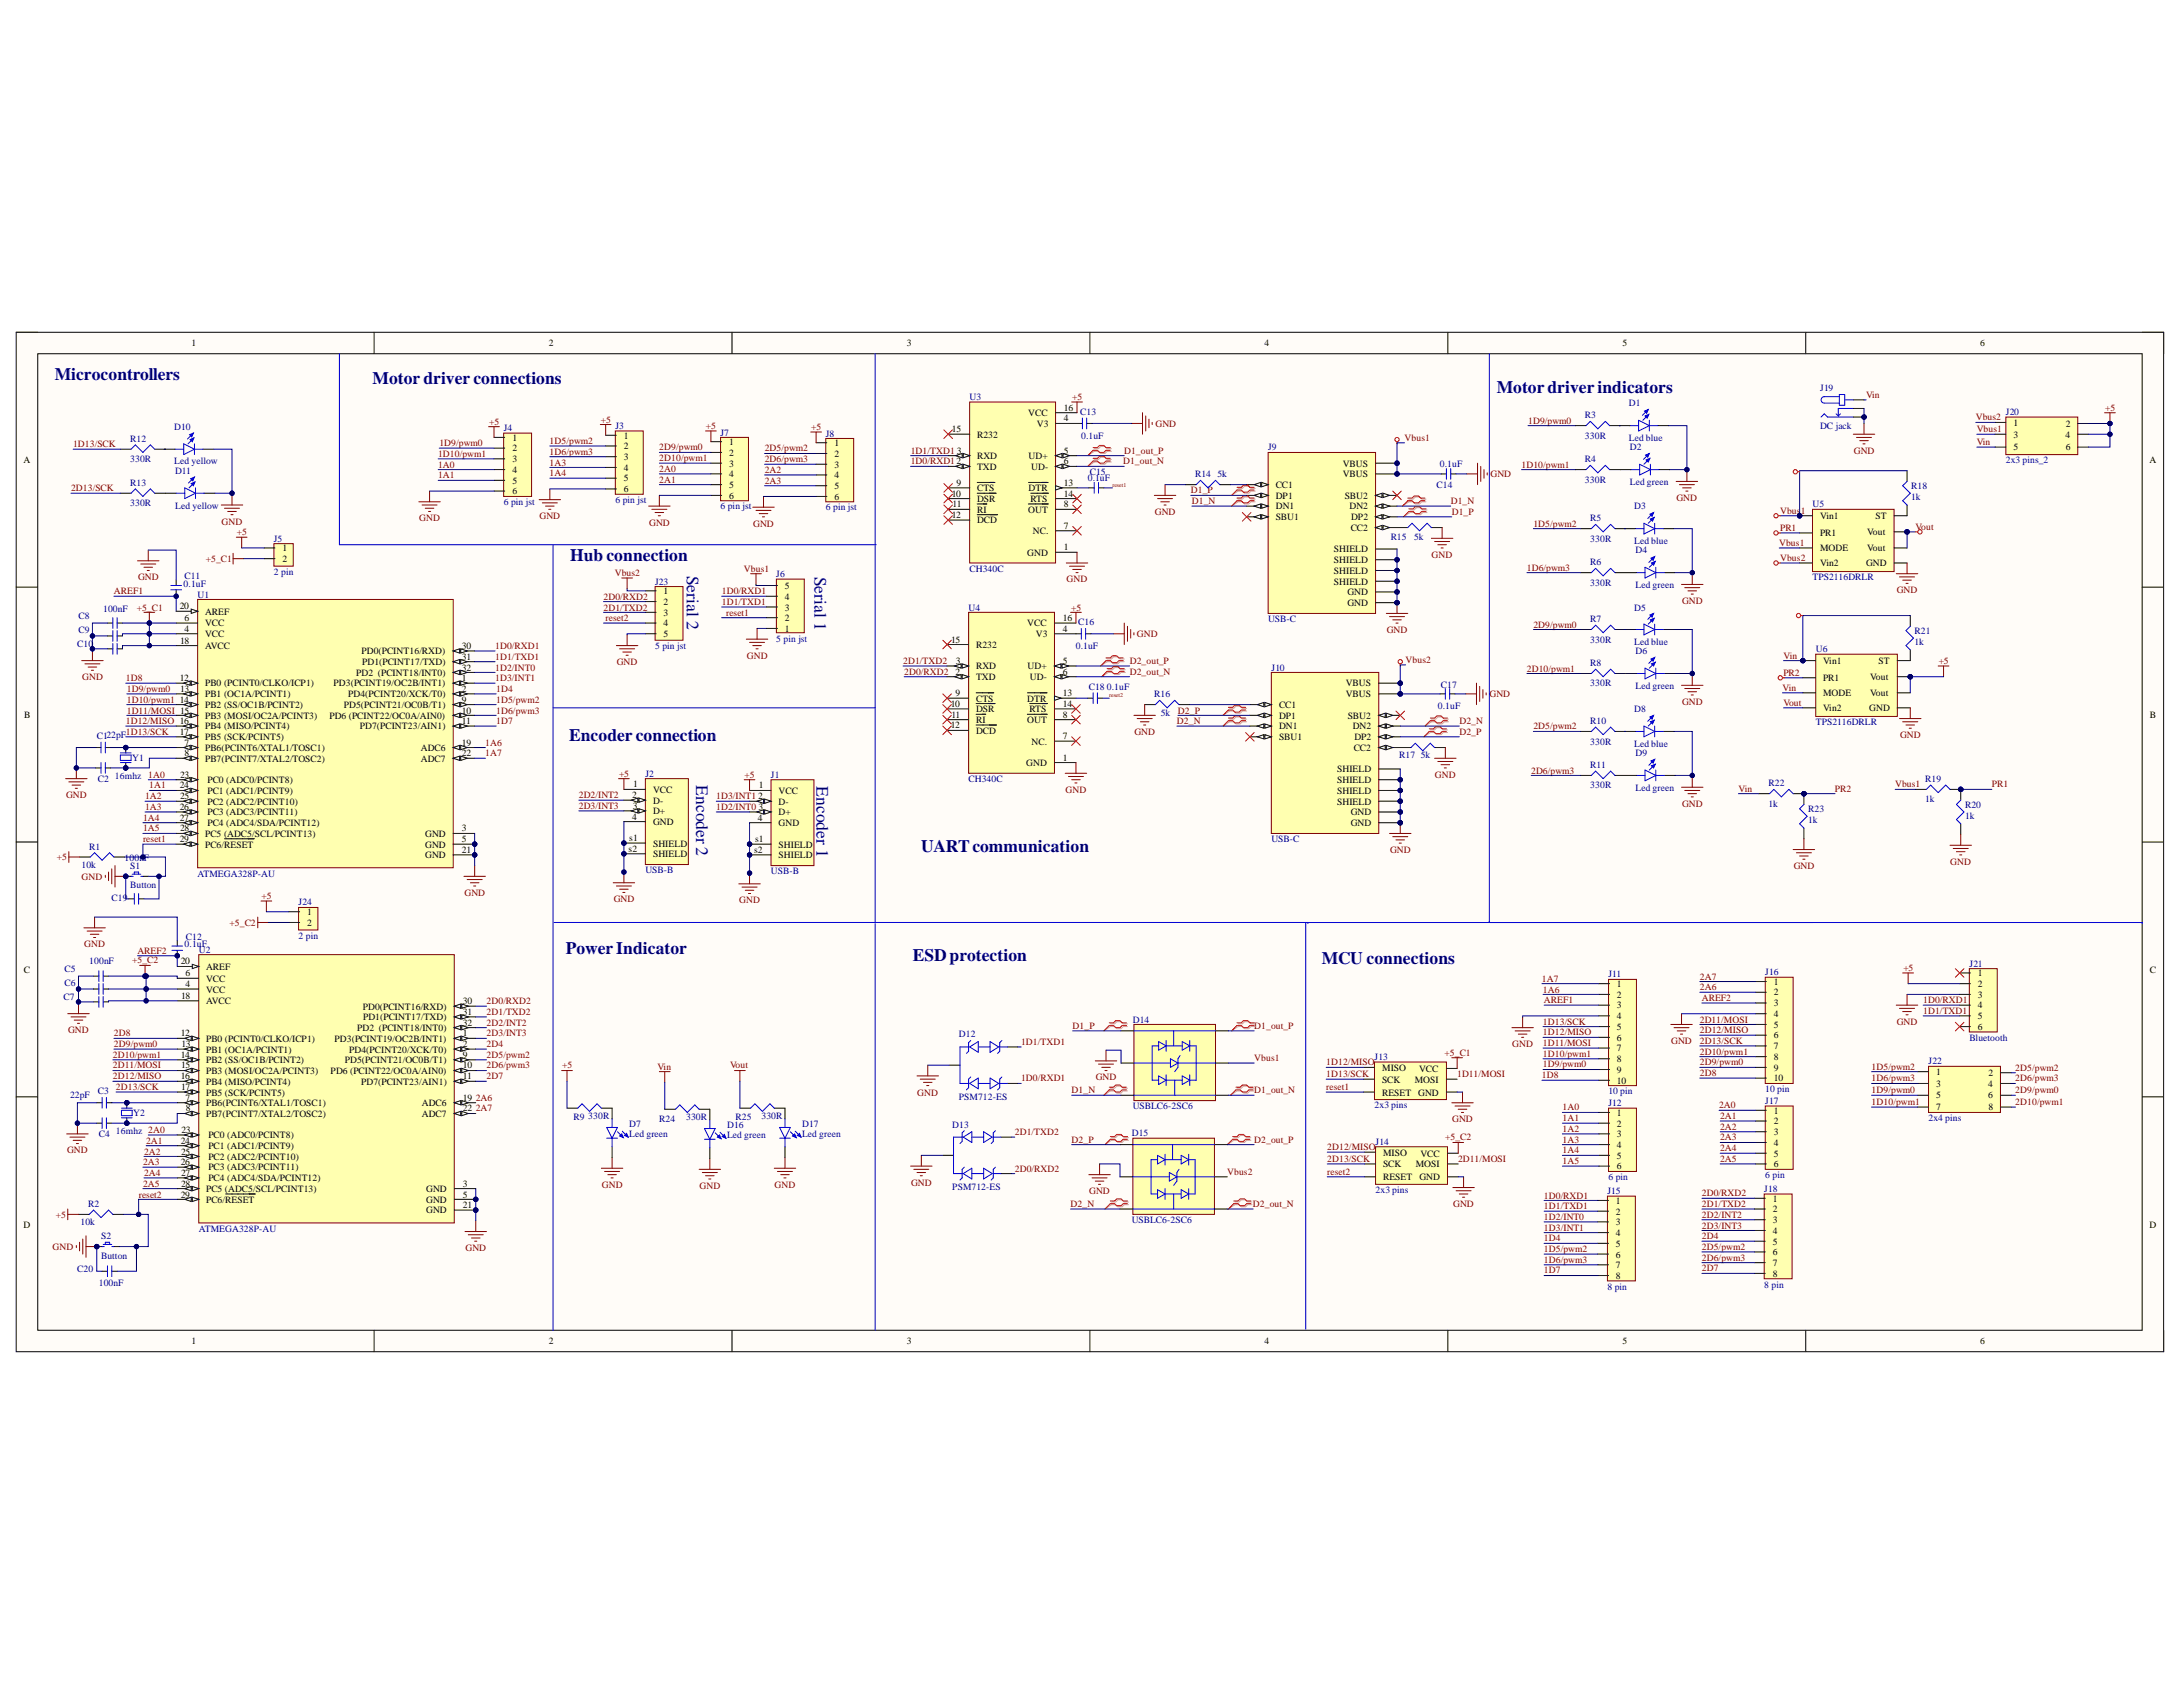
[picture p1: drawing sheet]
<svg xmlns="http://www.w3.org/2000/svg" width="279mm" height="216mm" viewBox="0 0 279 216" stroke-linecap="round" stroke-linejoin="round" font-family="sans-serif">
<defs><g id="words">
<g font-size="2.2" fill="#000080">
<text x="7" y="48.6">Microcontrollers</text>
<text x="47.7" y="49.2">Motor driver connections</text>
<text x="191.6" y="50.3">Motor driver indicators</text>
<text x="73" y="71.8">Hub connection</text>
<text x="87.9" y="73.7" transform="rotate(90 87.9 73.7)">Serial 2</text>
<text x="104.3" y="73.8" transform="rotate(90 104.3 73.8)">Serial 1</text>
<text x="72.8" y="94.8">Encoderconnection</text>
<text x="89.1" y="100.5" transform="rotate(90 89.1 100.5)">Encoder 2</text>
<text x="104.5" y="100.6" transform="rotate(90 104.5 100.6)">Encoder 1</text>
<text x="117.9" y="109.1">UARTcommunication</text>
<text x="72.4" y="122.1">PowerIndicator</text>
<text x="116.8" y="123">ESDprotection</text>
<text x="169.2" y="123.3">MCU connections</text>
</g>
<g font-size="1.2">
<text x="24.5" y="44.3">1</text>
<text x="70.2" y="44.3">2</text>
<text x="116.1" y="44.3">3</text>
<text x="161.8" y="44.3">4</text>
<text x="207.7" y="44.3">5</text>
<text x="253.5" y="44.3">6</text>
<text x="131.6" y="53.2">VCC</text>
<text x="136.2" y="52.6">16</text>
<text x="136.2" y="53.9">4</text>
<text x="3" y="59.2">A</text>
<text x="65.6" y="56.4">1</text>
<text x="65.6" y="57.8">2</text>
<text x="65.6" y="59.2">3</text>
<text x="79.9" y="56.1">1</text>
<text x="79.9" y="57.5">2</text>
<text x="79.9" y="58.9">3</text>
<text x="93.3" y="57">1</text>
<text x="93.3" y="58.3">2</text>
<text x="93.3" y="59.7">3</text>
<text x="106.8" y="57.1">1</text>
<text x="106.8" y="58.5">2</text>
<text x="106.8" y="59.8">3</text>
<text x="121.8" y="55.3">15</text>
<text x="122.5" y="58.1">3</text>
<text x="125.1" y="56">R232</text>
<text x="125.1" y="58.7">RXD</text>
<text x="131.7" y="58.7">UD+</text>
<text x="132.7" y="54.6">V3</text>
<text x="136.2" y="58.1">5</text>
<text x="136.2" y="59.4">6</text>
<text x="171.9" y="59.7">VBUS</text>
<text x="257.7" y="54.5">1</text>
<text x="257.7" y="56">3</text>
<text x="257.7" y="57.6">5</text>
<text x="264.4" y="56">4</text>
<text x="264.4" y="54.6">2</text>
<text x="264.4" y="57.6">6</text>
<text x="275.1" y="59.2">A</text>
<text x="65.6" y="60.5">4</text>
<text x="65.6" y="61.9">5</text>
<text x="65.6" y="63.3">6</text>
<text x="79.9" y="60.3">4</text>
<text x="79.9" y="61.6">5</text>
<text x="79.9" y="63">6</text>
<text x="93.3" y="61.1">4</text>
<text x="93.3" y="62.5">5</text>
<text x="93.3" y="63.8">6</text>
<text x="106.8" y="61.2">4</text>
<text x="106.8" y="62.6">5</text>
<text x="106.8" y="64">6</text>
<text x="121.8" y="63.6">10</text>
<text x="121.9" y="64.9">11</text>
<text x="122.4" y="62.2">9</text>
<text x="125.1" y="60.1">TXD</text>
<text x="125.1" y="62.9">CTS</text>
<text x="125.1" y="64.2">DSR</text>
<text x="125.1" y="65.6">RI</text>
<text x="131.6" y="65.6">OUT</text>
<text x="131.7" y="62.9">DTR</text>
<text x="131.9" y="64.2">RTS</text>
<text x="132" y="60.1">UD-</text>
<text x="136.2" y="62.2">13</text>
<text x="136.2" y="63.6">14</text>
<text x="136.2" y="64.9">8</text>
<text x="163.3" y="62.5">CC1</text>
<text x="163.3" y="63.8">DP1</text>
<text x="163.3" y="65.2">DN1</text>
<text x="171.9" y="61.1">VBUS</text>
<text x="172.1" y="63.8">SBU2</text>
<text x="172.7" y="65.2">DN2</text>
<text x="36.1" y="70.6">1</text>
<text x="36.1" y="71.9">2</text>
<text x="121.8" y="66.3">12</text>
<text x="125.1" y="67">DCD</text>
<text x="131.5" y="71.1">GND</text>
<text x="132.2" y="68.4">NC.</text>
<text x="136.2" y="67.7">7</text>
<text x="136.2" y="70.4">1</text>
<text x="163.3" y="66.6">SBU1</text>
<text x="170.7" y="70.7">SHIELD</text>
<text x="172.9" y="68">CC2</text>
<text x="172.9" y="66.6">DP2</text>
<text x="233" y="66.4">Vin1</text>
<text x="233" y="68.6">PR1</text>
<text x="233" y="70.6">MODE</text>
<text x="239" y="68.5">Vout</text>
<text x="239" y="70.6">Vout</text>
<text x="240.1" y="66.4">ST</text>
<text x="23" y="78">20</text>
<text x="84.9" y="76.1">1</text>
<text x="84.9" y="77.4">2</text>
<text x="100.5" y="76.7">4</text>
<text x="100.5" y="75.4">5</text>
<text x="170.7" y="72.1">SHIELD</text>
<text x="170.7" y="73.4">SHIELD</text>
<text x="170.7" y="74.8">SHIELD</text>
<text x="172.5" y="76.2">GND</text>
<text x="172.5" y="77.6">GND</text>
<text x="233" y="72.5">Vin2</text>
<text x="238.8" y="72.5">GND</text>
<text x="23" y="82.4">18</text>
<text x="23.6" y="80.9">4</text>
<text x="23.6" y="79.5">6</text>
<text x="26.3" y="83.1">AVCC</text>
<text x="26.3" y="81.6">VCC</text>
<text x="26.3" y="80.2">VCC</text>
<text x="26.3" y="78.7">AREF</text>
<text x="46.3" y="83.8">PD0(PCINT16/RXD)</text>
<text x="59.1" y="83.1">30</text>
<text x="84.9" y="78.8">3</text>
<text x="84.9" y="80.2">4</text>
<text x="84.9" y="81.6">5</text>
<text x="100.5" y="80.9">1</text>
<text x="100.5" y="79.5">2</text>
<text x="100.5" y="78.1">3</text>
<text x="121.7" y="82.2">15</text>
<text x="124.9" y="82.9">R232</text>
<text x="131.5" y="80.2">VCC</text>
<text x="132.6" y="81.6">V3</text>
<text x="136.1" y="79.5">16</text>
<text x="136.1" y="80.9">4</text>
<text x="23" y="87.2">12</text>
<text x="23" y="89.9">14</text>
<text x="23" y="88.6">13</text>
<text x="26.3" y="87.9">PB0 (PCINT0/CLKO/ICP1)</text>
<text x="26.3" y="89.2">PB1 (OC1A/PCINT1)</text>
<text x="42.7" y="87.9">PD3(PCINT19/OC2B/INT1)</text>
<text x="44.6" y="89.2">PD4(PCINT20/XCK/T0)</text>
<text x="45.6" y="86.5">PD2 (PCINT18/INT0)</text>
<text x="46.3" y="85.1">PD1(PCINT17/TXD)</text>
<text x="59.1" y="84.4">31</text>
<text x="59.1" y="85.8">32</text>
<text x="59.1" y="87.2">1</text>
<text x="59.1" y="88.6">2</text>
<text x="59.1" y="89.9">9</text>
<text x="122.3" y="86.4">2</text>
<text x="122.3" y="89.1">9</text>
<text x="122.4" y="85">3</text>
<text x="124.9" y="85.7">RXD</text>
<text x="124.9" y="87">TXD</text>
<text x="124.9" y="89.8">CTS</text>
<text x="131.5" y="89.8">DTR</text>
<text x="131.5" y="85.7">UD+</text>
<text x="131.8" y="87">UD-</text>
<text x="136.1" y="85">5</text>
<text x="136.1" y="86.4">6</text>
<text x="136.1" y="89.1">13</text>
<text x="172.2" y="87.9">VBUS</text>
<text x="172.2" y="89.2">VBUS</text>
<text x="233.3" y="85">Vin1</text>
<text x="233.3" y="87.2">PR1</text>
<text x="233.3" y="89.1">MODE</text>
<text x="239.4" y="87">Vout</text>
<text x="239.4" y="89.1">Vout</text>
<text x="240.4" y="85">ST</text>
<text x="3.1" y="91.9">B</text>
<text x="23" y="94.1">17</text>
<text x="23.6" y="95.4">7</text>
<text x="26.3" y="90.6">PB2 (SS/OC1B/PCINT2)</text>
<text x="26.3" y="92">PB3 (MOSI/OC2A/PCINT3)</text>
<text x="26.3" y="93.3">PB4 (MISO/PCINT4)</text>
<text x="26.3" y="94.7">PB5 (SCK/PCINT5)</text>
<text x="42.2" y="92">PD6 (PCINT22/OC0A/AIN0)</text>
<text x="44" y="90.6">PD5(PCINT21/OC0B/T1)</text>
<text x="46" y="93.3">PD7(PCINT23/AIN1)</text>
<text x="59.1" y="91.3">10</text>
<text x="59.1" y="92.7">11</text>
<text x="59.1" y="95.4">19</text>
<text x="121.7" y="90.5">10</text>
<text x="121.7" y="93.2">12</text>
<text x="121.8" y="91.9">11</text>
<text x="124.9" y="91.1">DSR</text>
<text x="124.9" y="92.5">RI</text>
<text x="124.9" y="93.9">DCD</text>
<text x="131.5" y="92.5">OUT</text>
<text x="131.8" y="91.1">RTS</text>
<text x="132" y="95.3">NC.</text>
<text x="136.1" y="90.5">14</text>
<text x="136.1" y="91.9">8</text>
<text x="136.1" y="94.6">7</text>
<text x="163.7" y="90.6">CC1</text>
<text x="163.7" y="92">DP1</text>
<text x="163.7" y="93.3">DN1</text>
<text x="163.7" y="94.7">SBU1</text>
<text x="172.5" y="92">SBU2</text>
<text x="173.1" y="93.3">DN2</text>
<text x="173.3" y="94.7">DP2</text>
<text x="233.3" y="91">Vin2</text>
<text x="239.3" y="91">GND</text>
<text x="275.1" y="91.9">B</text>
<text x="23" y="100.9">24</text>
<text x="23" y="99.6">23</text>
<text x="23.6" y="96.8">8</text>
<text x="26.3" y="96.1">PB6(PCINT6/XTAL1/TOSC1)</text>
<text x="26.3" y="97.5">PB7(PCINT7/XTAL2/TOSC2)</text>
<text x="26.6" y="100.2">PC0 (ADC0/PCINT8)</text>
<text x="26.6" y="101.6">PC1 (ADC1/PCINT9)</text>
<text x="53.9" y="96.1">ADC6</text>
<text x="53.9" y="97.5">ADC7</text>
<text x="59.1" y="96.8">22</text>
<text x="81" y="100.8">1</text>
<text x="83.6" y="101.5">VCC</text>
<text x="97.1" y="100.9">1</text>
<text x="99.6" y="101.6">VCC</text>
<text x="131.4" y="98">GND</text>
<text x="136.1" y="97.4">1</text>
<text x="171.1" y="98.8">SHIELD</text>
<text x="171.1" y="100.2">SHIELD</text>
<text x="171.1" y="101.6">SHIELD</text>
<text x="173.3" y="96.1">CC2</text>
<text x="23" y="103.7">26</text>
<text x="23" y="105">27</text>
<text x="23" y="107.8">29</text>
<text x="23" y="102.3">25</text>
<text x="23" y="106.4">28</text>
<text x="26.3" y="107.1">PC5 (ADC5/SCL/PCINT13)</text>
<text x="26.6" y="103">PC2 (ADC2/PCINT10)</text>
<text x="26.6" y="104.3">PC3 (ADC3/PCINT11)</text>
<text x="26.6" y="105.7">PC4 (ADC4/SDA/PCINT12)</text>
<text x="54.4" y="107.1">GND</text>
<text x="59.1" y="106.4">3</text>
<text x="59.1" y="107.8">5</text>
<text x="80.5" y="107.6">s1</text>
<text x="80.9" y="102.1">2</text>
<text x="80.9" y="104.9">4</text>
<text x="81" y="103.5">3</text>
<text x="83.6" y="102.9">D-</text>
<text x="83.6" y="104.2">D+</text>
<text x="83.6" y="105.6">GND</text>
<text x="96.6" y="107.8">s1</text>
<text x="97" y="105">4</text>
<text x="97" y="102.3">2</text>
<text x="97.1" y="103.7">3</text>
<text x="99.6" y="103">D-</text>
<text x="99.6" y="104.3">D+</text>
<text x="99.6" y="105.7">GND</text>
<text x="171.1" y="103">SHIELD</text>
<text x="172.9" y="104.3">GND</text>
<text x="172.9" y="105.7">GND</text>
<text x="26.3" y="108.5">PC6/RESET</text>
<text x="54.4" y="108.5">GND</text>
<text x="54.4" y="109.8">GND</text>
<text x="59.1" y="109.1">21</text>
<text x="80.5" y="109">s2</text>
<text x="83.6" y="108.3">SHIELD</text>
<text x="83.6" y="109.7">SHIELD</text>
<text x="96.5" y="109.1">s2</text>
<text x="99.6" y="108.5">SHIELD</text>
<text x="99.6" y="109.8">SHIELD</text>
<text x="39.3" y="117.1">1</text>
<text x="39.3" y="118.5">2</text>
<text x="3" y="124.5">C</text>
<text x="23.1" y="123.4">20</text>
<text x="23.8" y="125">6</text>
<text x="26.4" y="125.6">VCC</text>
<text x="26.4" y="124.1">AREF</text>
<text x="253.2" y="125">1</text>
<text x="275.1" y="124.5">C</text>
<text x="23.2" y="127.8">18</text>
<text x="23.8" y="126.3">4</text>
<text x="26.4" y="128.5">AVCC</text>
<text x="26.4" y="127">VCC</text>
<text x="45.7" y="132">PD2 (PCINT18/INT0)</text>
<text x="46.4" y="129.2">PD0(PCINT16/RXD)</text>
<text x="46.5" y="130.6">PD1(PCINT17/TXD)</text>
<text x="59.2" y="128.5">30</text>
<text x="59.2" y="129.9">31</text>
<text x="59.2" y="131.2">32</text>
<text x="207" y="126.3">1</text>
<text x="207" y="127.7">2</text>
<text x="207" y="129">3</text>
<text x="207" y="130.4">4</text>
<text x="207" y="131.8">5</text>
<text x="227" y="126">1</text>
<text x="227" y="127.4">2</text>
<text x="227" y="128.8">3</text>
<text x="227" y="130.1">4</text>
<text x="227" y="131.5">5</text>
<text x="253.2" y="126.3">2</text>
<text x="253.2" y="127.7">3</text>
<text x="253.2" y="129">4</text>
<text x="253.2" y="130.4">5</text>
<text x="253.2" y="131.8">6</text>
<text x="23.1" y="132.6">12</text>
<text x="23.1" y="135.4">14</text>
<text x="23.2" y="136.7">15</text>
<text x="23.2" y="134">13</text>
<text x="26.4" y="133.3">PB0 (PCINT0/CLKO/ICP1)</text>
<text x="26.4" y="134.7">PB1 (OC1A/PCINT1)</text>
<text x="26.4" y="136.1">PB2 (SS/OC1B/PCINT2)</text>
<text x="26.4" y="137.5">PB3 (MOSI/OC2A/PCINT3)</text>
<text x="42.3" y="137.5">PD6 (PCINT22/OC0A/AIN0)</text>
<text x="42.8" y="133.3">PD3(PCINT19/OC2B/INT1)</text>
<text x="44.1" y="136.1">PD5(PCINT21/OC0B/T1)</text>
<text x="44.7" y="134.7">PD4(PCINT20/XCK/T0)</text>
<text x="59.2" y="132.6">1</text>
<text x="59.2" y="134">2</text>
<text x="59.2" y="135.4">9</text>
<text x="59.2" y="136.7">10</text>
<text x="176.9" y="137">MISO</text>
<text x="181.6" y="137.2">VCC</text>
<text x="207" y="133.2">6</text>
<text x="207" y="134.5">7</text>
<text x="207" y="135.9">8</text>
<text x="207" y="137.3">9</text>
<text x="227" y="132.9">6</text>
<text x="227" y="134.3">7</text>
<text x="227" y="135.6">8</text>
<text x="227" y="137">9</text>
<text x="247.8" y="137.6">1</text>
<text x="254.5" y="137.7">2</text>
<text x="23.1" y="138.1">16</text>
<text x="23.2" y="139.5">17</text>
<text x="23.8" y="140.9">7</text>
<text x="23.8" y="142.2">8</text>
<text x="26.4" y="138.8">PB4 (MISO/PCINT4)</text>
<text x="26.4" y="140.2">PB5 (SCK/PCINT5)</text>
<text x="26.4" y="141.6">PB6(PCINT6/XTAL1/TOSC1)</text>
<text x="26.4" y="143">PB7(PCINT7/XTAL2/TOSC2)</text>
<text x="46.2" y="138.8">PD7(PCINT23/AIN1)</text>
<text x="54" y="141.6">ADC6</text>
<text x="54" y="143">ADC7</text>
<text x="59.2" y="138.1">11</text>
<text x="59.2" y="140.9">19</text>
<text x="59.2" y="142.2">22</text>
<text x="176.9" y="138.6">SCK</text>
<text x="176.9" y="140.2">RESET</text>
<text x="181.1" y="138.6">MOSI</text>
<text x="181.5" y="140.2">GND</text>
<text x="207" y="138.7">10</text>
<text x="207" y="142.8">1</text>
<text x="227" y="138.4">10</text>
<text x="227" y="142.5">1</text>
<text x="227" y="143.9">2</text>
<text x="247.8" y="139.1">3</text>
<text x="247.8" y="140.6">5</text>
<text x="247.8" y="142.1">7</text>
<text x="254.5" y="139.1">4</text>
<text x="254.5" y="140.6">6</text>
<text x="254.5" y="142.1">8</text>
<text x="23.1" y="146.4">24</text>
<text x="23.1" y="149.1">26</text>
<text x="23.2" y="147.8">25</text>
<text x="23.2" y="145">23</text>
<text x="26.7" y="145.7">PC0 (ADC0/PCINT8)</text>
<text x="26.7" y="147">PC1 (ADC1/PCINT9)</text>
<text x="26.7" y="148.4">PC2 (ADC2/PCINT10)</text>
<text x="26.7" y="149.8">PC3 (ADC3/PCINT11)</text>
<text x="177" y="147.9">MISO</text>
<text x="177" y="149.4">SCK</text>
<text x="181.2" y="149.4">MOSI</text>
<text x="181.8" y="148">VCC</text>
<text x="207" y="144.2">2</text>
<text x="207" y="145.5">3</text>
<text x="207" y="146.9">4</text>
<text x="207" y="148.3">5</text>
<text x="207" y="149.7">6</text>
<text x="227" y="145.3">3</text>
<text x="227" y="146.7">4</text>
<text x="227" y="148">5</text>
<text x="227" y="149.4">6</text>
<text x="23.1" y="153.3">29</text>
<text x="23.2" y="150.5">27</text>
<text x="23.2" y="151.9">28</text>
<text x="26.4" y="152.5">PC5 (ADC5/SCL/PCINT13)</text>
<text x="26.4" y="153.9">PC6/RESET</text>
<text x="26.7" y="151.2">PC4 (ADC4/SDA/PCINT12)</text>
<text x="54.5" y="152.5">GND</text>
<text x="54.5" y="153.9">GND</text>
<text x="54.5" y="155.3">GND</text>
<text x="59.2" y="151.9">3</text>
<text x="59.2" y="153.3">5</text>
<text x="59.2" y="154.6">21</text>
<text x="177" y="151.1">RESET</text>
<text x="181.7" y="151.1">GND</text>
<text x="206.8" y="154.1">1</text>
<text x="206.8" y="155.5">2</text>
<text x="226.9" y="153.8">1</text>
<text x="226.9" y="155.2">2</text>
<text x="3" y="157.1">D</text>
<text x="206.8" y="156.8">3</text>
<text x="206.8" y="158.2">4</text>
<text x="206.8" y="159.6">5</text>
<text x="206.8" y="160.9">6</text>
<text x="226.9" y="156.6">3</text>
<text x="226.9" y="157.9">4</text>
<text x="226.9" y="159.3">5</text>
<text x="226.9" y="160.7">6</text>
<text x="275.1" y="157.1">D</text>
<text x="206.8" y="162.3">7</text>
<text x="206.8" y="163.7">8</text>
<text x="226.9" y="162">7</text>
<text x="226.9" y="163.4">8</text>
<text x="24.5" y="172.1">1</text>
<text x="70.2" y="172.1">2</text>
<text x="116.1" y="172.1">3</text>
<text x="161.8" y="172.1">4</text>
<text x="207.7" y="172.1">5</text>
<text x="253.5" y="172.1">6</text>
</g>
<g font-size="1.2" fill="#000080">
<text x="124.1" y="51.2">U3</text>
<text x="138.2" y="53.1">C13</text>
<text x="202.9" y="53.5">R3</text>
<text x="208.5" y="52">D1</text>
<text x="233" y="50.1">J19</text>
<text x="256.7" y="53.1">J20</text>
<text x="16.7" y="56.5">R12</text>
<text x="16.7" y="59.2">330R</text>
<text x="22.3" y="55">D10</text>
<text x="22.3" y="59.4">Led yellow</text>
<text x="64.5" y="55.2">J4</text>
<text x="78.8" y="54.9">J3</text>
<text x="92.2" y="55.7">J7</text>
<text x="105.7" y="55.9">J8</text>
<text x="138.4" y="56.1">0.1uF</text>
<text x="162.3" y="57.6">J9</text>
<text x="184.3" y="59.7">0.1uF</text>
<text x="202.9" y="56.1">330R</text>
<text x="202.9" y="59.2">R4</text>
<text x="208.5" y="56.4">Led blue</text>
<text x="208.6" y="57.6">D2</text>
<text x="233" y="54.9">DC jack</text>
<text x="256.7" y="59.3">2x3 pins_2</text>
<text x="16.7" y="62.2">R13</text>
<text x="16.7" y="64.8">330R</text>
<text x="22.4" y="60.7">D11</text>
<text x="22.4" y="65.1">Led yellow</text>
<text x="64.5" y="64.7">6 pin jst</text>
<text x="78.8" y="64.4">6 pin jst</text>
<text x="92.2" y="65.2">6 pin jst</text>
<text x="105.7" y="65.3">6 pin jst</text>
<text x="139.2" y="61.6">0.1uF</text>
<text x="139.5" y="60.8">C15</text>
<text x="153" y="61.1">R14</text>
<text x="155.8" y="61.1">5k</text>
<text x="183.9" y="62.5">C14</text>
<text x="202.9" y="61.8">330R</text>
<text x="208.6" y="62">Led green</text>
<text x="209.1" y="65.2">D3</text>
<text x="232" y="64.9">U5</text>
<text x="244.6" y="62.6">R18</text>
<text x="244.6" y="64">1k</text>
<text x="35" y="69.3">J5</text>
<text x="178" y="69">R15</text>
<text x="181" y="69">5k</text>
<text x="203.5" y="66.7">R5</text>
<text x="203.5" y="69.3">330R</text>
<text x="209.1" y="69.6">Led blue</text>
<text x="209.3" y="70.8">D4</text>
<text x="23.5" y="75.1">0.1uF</text>
<text x="23.6" y="74.1">C11</text>
<text x="25.3" y="76.5">U1</text>
<text x="35" y="73.6">2 pin</text>
<text x="83.8" y="74.8">J23</text>
<text x="99.4" y="73.9">J6</text>
<text x="124.1" y="73.2">CH340C</text>
<text x="203.5" y="72.3">R6</text>
<text x="203.5" y="75">330R</text>
<text x="209.3" y="75.2">Led green</text>
<text x="232" y="74.3">TPS2116DRLR</text>
<text x="9.9" y="82.8">C10</text>
<text x="10.1" y="79.2">C8</text>
<text x="10.1" y="81">C9</text>
<text x="13.2" y="78.3">100nF</text>
<text x="83.8" y="83.1">5 pin jst</text>
<text x="99.4" y="82.1">5 pin jst</text>
<text x="124" y="78.1">U4</text>
<text x="137.7" y="83.1">0.1uF</text>
<text x="138" y="80">C16</text>
<text x="162.3" y="79.6">USB-C</text>
<text x="203.5" y="79.6">R7</text>
<text x="203.5" y="82.2">330R</text>
<text x="209.1" y="78.1">D5</text>
<text x="209.1" y="82.5">Led blue</text>
<text x="209.3" y="83.8">D6</text>
<text x="232.4" y="83.5">U6</text>
<text x="245" y="81.1">R21</text>
<text x="245" y="82.5">1k</text>
<text x="139.3" y="88.3">C18</text>
<text x="141.7" y="88.3">0.1uF</text>
<text x="147.7" y="89.2">R16</text>
<text x="162.7" y="85.8">J10</text>
<text x="184.4" y="88">C17</text>
<text x="203.5" y="85.3">R8</text>
<text x="203.5" y="87.9">330R</text>
<text x="209.3" y="88.1">Led green</text>
<text x="12.4" y="94.6">C122pF</text>
<text x="148.6" y="91.6">5k</text>
<text x="184" y="90.8">0.1uF</text>
<text x="203.5" y="92.7">R10</text>
<text x="203.5" y="95.3">330R</text>
<text x="209.1" y="91.1">D8</text>
<text x="209.1" y="95.5">Led blue</text>
<text x="232.4" y="92.8">TPS2116DRLR</text>
<text x="12.5" y="100.1">C2</text>
<text x="14.7" y="99.7">16mhz</text>
<text x="16.9" y="97.4">Y1</text>
<text x="82.6" y="99.4">J2</text>
<text x="98.7" y="99.6">J1</text>
<text x="124" y="100.1">CH340C</text>
<text x="179.1" y="97.1">R17</text>
<text x="181.8" y="97.1">5k</text>
<text x="203.5" y="98.3">R11</text>
<text x="203.5" y="100.9">330R</text>
<text x="209.3" y="96.8">D9</text>
<text x="209.3" y="101.2">Led green</text>
<text x="226.4" y="100.7">R22</text>
<text x="246.4" y="100.1">R19</text>
<text x="162.7" y="107.8">USB-C</text>
<text x="226.4" y="103.2">1k</text>
<text x="231.4" y="104">R23</text>
<text x="231.4" y="105.3">1k</text>
<text x="246.4" y="102.7">1k</text>
<text x="251.5" y="103.4">R20</text>
<text x="251.5" y="104.8">1k</text>
<text x="10.4" y="111.1">10k</text>
<text x="11.4" y="108.7">R1</text>
<text x="15.9" y="110.2">100nF</text>
<text x="16.7" y="111.2">S1</text>
<text x="16.7" y="113.7">Button</text>
<text x="25.3" y="112.2">ATMEGA328P-AU</text>
<text x="82.6" y="111.8">USB-B</text>
<text x="98.7" y="111.9">USB-B</text>
<text x="14.3" y="115.3">C19</text>
<text x="38.2" y="115.9">J24</text>
<text x="8.2" y="124.4">C5</text>
<text x="11.4" y="123.4">100nF</text>
<text x="23.6" y="121.2">0.1uF</text>
<text x="23.8" y="120.3">C12</text>
<text x="25.5" y="121.9">U2</text>
<text x="38.2" y="120.1">2 pin</text>
<text x="205.9" y="125.1">J11</text>
<text x="225.9" y="124.8">J16</text>
<text x="252.1" y="123.7">J21</text>
<text x="8.1" y="128">C7</text>
<text x="8.2" y="126.2">C6</text>
<text x="145" y="130.9">D14</text>
<text x="122.7" y="132.8">D12</text>
<text x="175.9" y="135.6">J13</text>
<text x="246.8" y="136.2">J22</text>
<text x="252.1" y="133.2">Bluetooth</text>
<text x="9" y="140.6">22pF</text>
<text x="12.5" y="140">C3</text>
<text x="17" y="142.8">Y2</text>
<text x="73.4" y="143.3">R9</text>
<text x="75.3" y="143.2">330R</text>
<text x="84.4" y="143.6">R24</text>
<text x="87.8" y="143.3">330R</text>
<text x="94.2" y="143.3">R25</text>
<text x="97.5" y="143.2">330R</text>
<text x="122.7" y="140.8">PSM712-ES</text>
<text x="145" y="142">USBLC6-2SC6</text>
<text x="175.9" y="141.9">2x3 pins</text>
<text x="205.9" y="140">10 pin</text>
<text x="205.9" y="141.6">J12</text>
<text x="225.9" y="139.8">10 pin</text>
<text x="225.9" y="141.3">J17</text>
<text x="246.8" y="143.5">2x4 pins</text>
<text x="12.6" y="145.5">C4</text>
<text x="14.8" y="145.1">16mhz 2A0</text>
<text x="80.5" y="144.2">D7</text>
<text x="80.5" y="145.5">Led green</text>
<text x="93.1" y="144.3">D16</text>
<text x="93.1" y="145.7">Led green</text>
<text x="102.7" y="144.2">D17</text>
<text x="102.7" y="145.5">Led green</text>
<text x="121.9" y="144.3">D13</text>
<text x="144.8" y="145.4">D15</text>
<text x="176" y="146.5">J14</text>
<text x="11.3" y="154.5">R2</text>
<text x="121.9" y="152.3">PSM712-ES</text>
<text x="176" y="152.7">2x3 pins</text>
<text x="205.7" y="152.8">J15</text>
<text x="205.9" y="151.1">6 pin</text>
<text x="225.8" y="152.5">J18</text>
<text x="225.9" y="150.8">6 pin</text>
<text x="10.3" y="156.8">10k</text>
<text x="12.9" y="158.6">S2</text>
<text x="12.9" y="161.1">Button</text>
<text x="25.5" y="157.7">ATMEGA328P-AU</text>
<text x="144.8" y="156.6">USBLC6-2SC6</text>
<text x="9.9" y="162.9">C20</text>
<text x="12.6" y="164.6">100nF</text>
<text x="205.7" y="165">8 pin</text>
<text x="225.8" y="164.8">8 pin</text>
</g>
<g font-size="1.2" fill="#800000">
<text x="137.2" y="51.2">+5</text>
<text x="238.8" y="50.9">Vin</text>
<text x="252.9" y="53.8">Vbus2</text>
<text x="269.4" y="52.6">+5</text>
<text x="9.3" y="57.2">1D13/SCK</text>
<text x="56.1" y="58.5">1D10/pwm1</text>
<text x="56.1" y="59.8">1A0</text>
<text x="56.2" y="57.1">1D9/pwm0</text>
<text x="62.6" y="54.3">+5</text>
<text x="70.4" y="56.8">1D5/pwm2</text>
<text x="70.4" y="58.2">1D6/pwm3</text>
<text x="70.4" y="59.6">1A3</text>
<text x="76.9" y="54.1">+5</text>
<text x="84.4" y="57.6">2D9/pwm0</text>
<text x="84.4" y="59">2D10/pwm1</text>
<text x="90.3" y="54.9">+5</text>
<text x="97.9" y="57.8">2D5/pwm2</text>
<text x="97.9" y="59.2">2D6/pwm3</text>
<text x="103.8" y="55">+5</text>
<text x="116.6" y="58.1">1D1/TXD1</text>
<text x="116.6" y="59.4">1D0/RXD12</text>
<text x="143.7" y="59.4">D1_out_N</text>
<text x="143.9" y="58.1">D1_out_P</text>
<text x="147.9" y="54.6">GND</text>
<text x="179.8" y="56.4">Vbus1</text>
<text x="194.7" y="59.8">1D10/pwm1</text>
<text x="195.6" y="54.2">1D9/pwm0</text>
<text x="237.3" y="58.1">GND</text>
<text x="253" y="57">Vin</text>
<text x="253" y="55.3">Vbus1</text>
<text x="9.1" y="62.9">2D13/SCK</text>
<text x="56.1" y="61.2">1A1</text>
<text x="70.4" y="60.9">1A4</text>
<text x="84.4" y="60.4">2A0</text>
<text x="84.4" y="61.8">2A1</text>
<text x="97.9" y="60.5">2A2</text>
<text x="97.9" y="61.9">2A3</text>
<text x="147.8" y="65.9">GND</text>
<text x="152.4" y="63.1">D1_P</text>
<text x="152.5" y="64.5">D1_N</text>
<text x="185.7" y="64.5">D1_N</text>
<text x="185.8" y="65.9">D1_P</text>
<text x="190.8" y="61.1">GND</text>
<text x="214.6" y="64.1">GND</text>
<text x="227.8" y="65.8">Vbus1</text>
<text x="26.3" y="71.9">+5_C1</text>
<text x="28.4" y="67.1">GND</text>
<text x="30.3" y="68.5">+5</text>
<text x="53.7" y="66.7">GND</text>
<text x="69" y="66.4">GND</text>
<text x="83.1" y="67.3">GND</text>
<text x="96.4" y="67.4">GND</text>
<text x="183.2" y="71.4">GND</text>
<text x="196.3" y="67.4">1D5/pwm2</text>
<text x="227.7" y="69.9">Vbus1</text>
<text x="227.8" y="71.8">Vbus2</text>
<text x="227.8" y="68">PR1</text>
<text x="245.2" y="67.8">Vout</text>
<text x="14.6" y="76.1">AREF1</text>
<text x="17.7" y="74.3">GND</text>
<text x="77.2" y="76.7">2D0/RXD2</text>
<text x="78.7" y="73.7">Vbus2</text>
<text x="92.4" y="76.1">1D0/RXD1</text>
<text x="92.4" y="77.4">1D1/TXD1</text>
<text x="95.2" y="73.2">Vbus1</text>
<text x="136.5" y="74.5">GND</text>
<text x="195.4" y="73">1D6/pwm3</text>
<text x="215.3" y="77.3">GND</text>
<text x="242.8" y="75.9">GND</text>
<text x="17.5" y="78.1">+5_C1</text>
<text x="63.4" y="83.1">1D0/RXD1</text>
<text x="77.2" y="78.1">2D1/TXD2</text>
<text x="77.5" y="79.5">reset2</text>
<text x="92.9" y="78.8">reset1</text>
<text x="137.1" y="78.1">+5</text>
<text x="145.5" y="81.6">GND</text>
<text x="177.5" y="81">GND</text>
<text x="196.3" y="80.3">2D9/pwm0</text>
<text x="10.5" y="87">GND</text>
<text x="16.1" y="87.2">1D8</text>
<text x="16.2" y="88.6">1D9/pwm0</text>
<text x="16.2" y="89.9">1D10/pwm1</text>
<text x="63.4" y="84.4">1D1/TXD1</text>
<text x="63.4" y="85.8">1D2/INT0</text>
<text x="63.4" y="87.2">1D3/INT1</text>
<text x="63.5" y="89.9">1D5/pwm2</text>
<text x="63.5" y="88.6">1D4</text>
<text x="78.9" y="85.1">GND</text>
<text x="95.6" y="84.3">GND</text>
<text x="115.6" y="85">2D1/TXD2</text>
<text x="115.7" y="86.4">2D0/RXD2</text>
<text x="144.6" y="85">D2_out_P</text>
<text x="144.6" y="86.4">D2_out_N</text>
<text x="179.9" y="84.9">Vbus2</text>
<text x="190.6" y="89.2">GND</text>
<text x="195.4" y="86">2D10/pwm1</text>
<text x="228.1" y="88.4">Vin</text>
<text x="228.3" y="84.3">Vin</text>
<text x="228.3" y="86.5">PR2</text>
<text x="248.1" y="85">+5</text>
<text x="16.1" y="92.7">1D12/MISO 16</text>
<text x="16.1" y="94.1">1D13/SCK</text>
<text x="16.2" y="91.3">1D11/MOSI 15</text>
<text x="62.1" y="95.4">1A6</text>
<text x="63.5" y="91.3">1D6/pwm3</text>
<text x="63.5" y="92.7">1D7</text>
<text x="145.2" y="94.1">GND</text>
<text x="150.6" y="92.7">D2_N</text>
<text x="150.8" y="91.3">D2_P</text>
<text x="186.8" y="94.1">D2_P</text>
<text x="186.8" y="92.7">D2_N</text>
<text x="196.3" y="93.3">2D5/pwm2</text>
<text x="215.3" y="90.2">GND</text>
<text x="228.3" y="90.3">Vout</text>
<text x="243.2" y="94.4">GND</text>
<text x="19" y="99.6">1A0</text>
<text x="19.1" y="100.9">1A1</text>
<text x="62.1" y="96.8">1A7</text>
<text x="79.2" y="99.4">+5</text>
<text x="95.3" y="99.6">+5</text>
<text x="136.4" y="101.5">GND</text>
<text x="183.7" y="99.6">GND</text>
<text x="196" y="99">2D6/pwm3</text>
<text x="222.5" y="101.3">Vin</text>
<text x="234.9" y="101.3">PR2</text>
<text x="242.5" y="100.8">Vbus1</text>
<text x="254.9" y="100.8">PR1</text>
<text x="8.5" y="102.1">GND</text>
<text x="18.3" y="105">1A4</text>
<text x="18.3" y="106.4">1A5</text>
<text x="18.3" y="107.8">reset1</text>
<text x="18.6" y="102.3">1A2</text>
<text x="18.6" y="103.7">1A3</text>
<text x="74.1" y="102.1">2D2/INT2</text>
<text x="74.1" y="103.5">2D3/INT3</text>
<text x="91.7" y="103.7">1D2/INT0</text>
<text x="91.7" y="102.3">1D3/INT1</text>
<text x="215.3" y="103.2">GND</text>
<text x="7.3" y="110.1">+5</text>
<text x="10.4" y="112.6">GND</text>
<text x="177.9" y="109.1">GND</text>
<text x="229.6" y="111.2">GND</text>
<text x="249.6" y="110.7">GND</text>
<text x="29.4" y="118.5">+5_C2</text>
<text x="33.5" y="115.1">+5</text>
<text x="59.4" y="114.6">GND</text>
<text x="78.6" y="115.5">GND</text>
<text x="94.6" y="115.6">GND</text>
<text x="10.8" y="121.2">GND</text>
<text x="16.9" y="123.3">+5_C2</text>
<text x="17.6" y="122.1">AREF2</text>
<text x="197.4" y="125.6">1A7</text>
<text x="217.6" y="125.4">2A7</text>
<text x="243.6" y="124.3">+5</text>
<text x="62.3" y="128.5">2D0/RXD2</text>
<text x="62.3" y="129.9">2D1/TXD2</text>
<text x="62.3" y="131.2">2D2/INT2</text>
<text x="137.3" y="131.7">D1_P</text>
<text x="160.5" y="131.7">D1_out_P</text>
<text x="197.5" y="131.1">1D13/SCK</text>
<text x="197.5" y="127">1A6</text>
<text x="197.6" y="128.4">AREF1</text>
<text x="217.6" y="126.7">2A6</text>
<text x="217.6" y="130.9">2D11/MOSI</text>
<text x="217.8" y="128.1">AREF2</text>
<text x="242.8" y="131.1">GND</text>
<text x="246.1" y="128.4">1D0/RXD1</text>
<text x="246.1" y="129.8">1D1/TXD1</text>
<text x="8.7" y="132.2">GND</text>
<text x="14.5" y="135.4">2D10/pwm1</text>
<text x="14.5" y="136.7">2D11/MOSI</text>
<text x="14.6" y="134">2D9/pwm0</text>
<text x="14.6" y="132.6">2D8</text>
<text x="62.3" y="132.6">2D3/INT3</text>
<text x="62.3" y="135.4">2D5/pwm2</text>
<text x="62.3" y="136.7">2D6/pwm3</text>
<text x="62.3" y="134">2D4</text>
<text x="72" y="136.7">+5</text>
<text x="84.1" y="136.9">Vin</text>
<text x="93.4" y="136.7">Vout</text>
<text x="130.7" y="133.7">1D1/TXD1</text>
<text x="160.5" y="135.8">Vbus1</text>
<text x="169.7" y="136.4">1D12/MISO</text>
<text x="169.7" y="137.8">1D13/SCK</text>
<text x="184.9" y="135.1">+5_C1</text>
<text x="186.5" y="137.8">1D11/MOSI</text>
<text x="193.5" y="134">GND</text>
<text x="197.5" y="136.6">1D9/pwm0</text>
<text x="197.5" y="135.3">1D10/pwm1</text>
<text x="197.5" y="133.9">1D11/MOSI</text>
<text x="197.5" y="132.5">1D12/MISO</text>
<text x="213.9" y="133.6">GND</text>
<text x="217.6" y="137.7">2D8</text>
<text x="217.6" y="136.4">2D9/pwm0</text>
<text x="217.6" y="135">2D10/pwm1</text>
<text x="217.6" y="133.6">2D13/SCK</text>
<text x="217.6" y="132.2">2D12/MISO</text>
<text x="239.5" y="136.9">1D5/pwm2</text>
<text x="257.9" y="137">2D5/pwm2</text>
<text x="14.5" y="138.1">2D12/MISO</text>
<text x="14.8" y="139.5">2D13/SCK</text>
<text x="60.9" y="140.9">2A6</text>
<text x="60.9" y="142.2">2A7</text>
<text x="62.3" y="138.1">2D7</text>
<text x="117.4" y="140.2">GND</text>
<text x="130.7" y="138.4">1D0/RXD1</text>
<text x="137.2" y="139.9">D1_N</text>
<text x="140.2" y="138.3">GND</text>
<text x="160.5" y="139.9">D1_out_N</text>
<text x="169.7" y="139.5">reset1</text>
<text x="185.9" y="143.6">GND</text>
<text x="197.4" y="138">1D8</text>
<text x="200" y="142.1">1A0</text>
<text x="200" y="143.5">1A1</text>
<text x="220" y="141.9">2A0</text>
<text x="220.1" y="143.2">2A1</text>
<text x="239.5" y="141.4">1D10/pwm1</text>
<text x="239.5" y="139.9">1D9/pwm0</text>
<text x="239.5" y="138.4">1D6/pwm3</text>
<text x="257.9" y="141.4">2D10/pwm1</text>
<text x="257.9" y="139.9">2D9/pwm0</text>
<text x="257.9" y="138.4">2D6/pwm3</text>
<text x="8.6" y="147.6">GND</text>
<text x="18.3" y="149.1">2A3</text>
<text x="18.4" y="147.8">2A2</text>
<text x="18.7" y="146.4">2A1</text>
<text x="129.9" y="145.3">2D1/TXD2</text>
<text x="129.9" y="150">2D0/RXD2</text>
<text x="137.2" y="146.2">D2_P</text>
<text x="160.5" y="146.2">D2_out_P</text>
<text x="169.9" y="147.2">2D12/MISO</text>
<text x="169.9" y="148.7">2D13/SCK</text>
<text x="185" y="146">+5_C2</text>
<text x="186.6" y="148.7">2D11/MOSI</text>
<text x="200" y="144.9">1A2</text>
<text x="200" y="146.2">1A3</text>
<text x="200" y="147.6">1A4</text>
<text x="200" y="149">1A5</text>
<text x="220.1" y="144.6">2A2</text>
<text x="220.1" y="146">2A3</text>
<text x="220.1" y="147.3">2A4</text>
<text x="220.1" y="148.7">2A5</text>
<text x="7.1" y="155.8">+5</text>
<text x="17.8" y="153.3">reset2</text>
<text x="18.3" y="151.9">2A5</text>
<text x="18.4" y="150.5">2A4</text>
<text x="77" y="152">GND</text>
<text x="89.5" y="152.2">GND</text>
<text x="99.1" y="152">GND</text>
<text x="116.6" y="151.7">GND</text>
<text x="137" y="154.5">D2_N</text>
<text x="139.4" y="152.8">GND</text>
<text x="157.1" y="150.3">Vbus2</text>
<text x="160.4" y="154.5">D2_out_N</text>
<text x="169.9" y="150.3">reset2</text>
<text x="186" y="154.5">GND</text>
<text x="197.6" y="153.4">1D0/RXD1</text>
<text x="197.6" y="154.7">1D1/TXD1</text>
<text x="217.8" y="153.1">2D0/RXD2</text>
<text x="217.8" y="154.5">2D1/TXD2</text>
<text x="217.8" y="155.8">2D2/INT2</text>
<text x="6.7" y="160">GND</text>
<text x="59.6" y="160.1">GND</text>
<text x="197.6" y="156.1">1D2/INT0</text>
<text x="197.6" y="157.5">1D3/INT1</text>
<text x="197.6" y="158.9">1D4</text>
<text x="197.6" y="160.2">1D5/pwm2</text>
<text x="197.6" y="161.6">1D6/pwm3</text>
<text x="217.8" y="157.2">2D3/INT3</text>
<text x="217.8" y="158.6">2D4</text>
<text x="217.8" y="160">2D5/pwm2</text>
<text x="217.8" y="161.3">2D6/pwm3</text>
<text x="197.6" y="163">1D7</text>
<text x="217.8" y="162.7">2D7</text>
</g>
<g font-size=".8" fill="#800000">
<text x="142.4" y="62.3">reset1</text>
<text x="142" y="89.2">reset2</text>
</g>
</g></defs>
<path d="M2.1 42.5h274.8v130.5h-274.8z" fill-rule="evenodd" fill="#fffcf8"/>
<path d="M2.1 42.5h274.8v130.5h-274.8z" fill="none" stroke="#000" stroke-width=".13"/>
<path d="M4.8 45.3h269.4v124.9h-269.4z" fill-rule="evenodd" fill="#fffcf8"/>
<g fill="none" stroke="#000" stroke-width=".13">
<path d="M2.1 42.5h2.7M4.8 45.3h269.4v124.9h-269.4zM47.9 42.5v2.8M93.7 42.5v2.8M139.5 42.5v2.8M185.3 42.5v2.8M231.1 42.5v2.8M274.2 42.5h2.7v2.8M2.1 75.1h2.7M274.2 75.1h2.7M2.1 107.8h2.7M274.2 107.8h2.7"/>
<path d="M2.1 140.4h2.7M274.2 140.4h2.7M47.9 170.2v2.8M93.7 170.2v2.8M139.5 170.2v2.8M185.3 170.2v2.8M231.1 170.2v2.8M276.9 170.2v2.8"/>
</g>
<circle cx="60.8" cy="108" r=".27" fill="#000080"/>
<circle cx="60.8" cy="108" r=".27" fill="none" stroke="#000080" stroke-width=".13"/>
<circle cx="60.8" cy="109.4" r=".27" fill="#000080"/>
<circle cx="60.8" cy="109.4" r=".27" fill="none" stroke="#000080" stroke-width=".13"/>
<path d="M25.3 76.7h32.7v34.4h-32.7z" fill-rule="evenodd" fill="#ffffb0"/>
<path d="M25.3 76.7h32.7v34.4h-32.7z" fill="none" stroke="#800000" stroke-width=".13"/>
<path d="M22.6 87.4h2.7" fill="none" stroke="#000" stroke-width=".13"/>
<path d="M24.5 87.2l.8 .2-.8 .3z" fill="#f8fcff"/>
<path d="M24.5 87.2l.8 .2-.8 .3z" fill="none" stroke="#000" stroke-width=".13"/>
<path d="M23.5 87.4l.8-.2v.5z" fill="#f8fcff"/>
<path d="M22.6 88.8h2.7M23.5 87.4l.8-.2v.5z" fill="none" stroke="#000" stroke-width=".13"/>
<path d="M24.5 88.5l.8 .3-.8 .3z" fill="#f8fcff"/>
<path d="M24.5 88.5l.8 .3-.8 .3z" fill="none" stroke="#000" stroke-width=".13"/>
<path d="M23.5 88.8l.8-.3v.6z" fill="#f8fcff"/>
<path d="M22.6 90.2h2.7M23.5 88.8l.8-.3v.6z" fill="none" stroke="#000" stroke-width=".13"/>
<path d="M24.5 89.9l.8 .3-.8 .3z" fill="#f8fcff"/>
<path d="M24.5 89.9l.8 .3-.8 .3z" fill="none" stroke="#000" stroke-width=".13"/>
<path d="M23.5 90.2l.8-.3v.6z" fill="#f8fcff"/>
<path d="M22.6 91.5h2.7M23.5 90.2l.8-.3v.6z" fill="none" stroke="#000" stroke-width=".13"/>
<path d="M24.5 91.3l.8 .2-.8 .3z" fill="#f8fcff"/>
<path d="M24.5 91.3l.8 .2-.8 .3z" fill="none" stroke="#000" stroke-width=".13"/>
<path d="M23.5 91.5l.8-.2v.5z" fill="#f8fcff"/>
<path d="M22.6 92.9h2.7M23.5 91.5l.8-.2v.5z" fill="none" stroke="#000" stroke-width=".13"/>
<path d="M24.5 92.6l.8 .3-.8 .3z" fill="#f8fcff"/>
<path d="M24.5 92.6l.8 .3-.8 .3z" fill="none" stroke="#000" stroke-width=".13"/>
<path d="M23.5 92.9l.8-.3v.6z" fill="#f8fcff"/>
<path d="M22.6 94.3h2.7M23.5 92.9l.8-.3v.6z" fill="none" stroke="#000" stroke-width=".13"/>
<path d="M24.5 94l.8 .3-.8 .3z" fill="#f8fcff"/>
<path d="M24.5 94l.8 .3-.8 .3z" fill="none" stroke="#000" stroke-width=".13"/>
<path d="M23.5 94.3l.8-.3v.6z" fill="#f8fcff"/>
<path d="M22.6 95.7h2.7M23.5 94.3l.8-.3v.6z" fill="none" stroke="#000" stroke-width=".13"/>
<path d="M24.5 95.4l.8 .3-.8 .2z" fill="#f8fcff"/>
<path d="M24.5 95.4l.8 .3-.8 .2z" fill="none" stroke="#000" stroke-width=".13"/>
<path d="M23.5 95.7l.8-.3v.5z" fill="#f8fcff"/>
<path d="M22.6 97h2.7M23.5 95.7l.8-.3v.5z" fill="none" stroke="#000" stroke-width=".13"/>
<path d="M24.5 96.8l.8 .2-.8 .3z" fill="#f8fcff"/>
<path d="M24.5 96.8l.8 .2-.8 .3z" fill="none" stroke="#000" stroke-width=".13"/>
<path d="M23.5 97l.8-.2v.5z" fill="#f8fcff"/>
<path d="M22.6 99.8h2.7M23.5 97l.8-.2v.5z" fill="none" stroke="#000" stroke-width=".13"/>
<path d="M24.5 99.5l.8 .3-.8 .3z" fill="#f8fcff"/>
<path d="M24.5 99.5l.8 .3-.8 .3z" fill="none" stroke="#000" stroke-width=".13"/>
<path d="M23.5 99.8l.8-.3v.6z" fill="#f8fcff"/>
<path d="M23.5 99.8l.8-.3v.6zM22.6 101.2h2.7" fill="none" stroke="#000" stroke-width=".13"/>
<path d="M24.5 100.9l.8 .3-.8 .2z" fill="#f8fcff"/>
<path d="M24.5 100.9l.8 .3-.8 .2z" fill="none" stroke="#000" stroke-width=".13"/>
<path d="M23.5 101.2l.8-.3v.5z" fill="#f8fcff"/>
<path d="M22.6 102.5h2.7M23.5 101.2l.8-.3v.5z" fill="none" stroke="#000" stroke-width=".13"/>
<path d="M24.5 102.3l.8 .2-.8 .3z" fill="#f8fcff"/>
<path d="M24.5 102.3l.8 .2-.8 .3z" fill="none" stroke="#000" stroke-width=".13"/>
<path d="M23.5 102.5l.8-.2v.5z" fill="#f8fcff"/>
<path d="M22.6 103.9h2.7M23.5 102.5l.8-.2v.5z" fill="none" stroke="#000" stroke-width=".13"/>
<path d="M24.5 103.6l.8 .3-.8 .3z" fill="#f8fcff"/>
<path d="M24.5 103.6l.8 .3-.8 .3z" fill="none" stroke="#000" stroke-width=".13"/>
<path d="M23.5 103.9l.8-.3v.6z" fill="#f8fcff"/>
<path d="M22.6 105.3h2.7M23.5 103.9l.8-.3v.6z" fill="none" stroke="#000" stroke-width=".13"/>
<path d="M24.5 105l.8 .3-.8 .3z" fill="#f8fcff"/>
<path d="M24.5 105l.8 .3-.8 .3z" fill="none" stroke="#000" stroke-width=".13"/>
<path d="M23.5 105.3l.8-.3v.6z" fill="#f8fcff"/>
<path d="M22.6 106.7h2.7M23.5 105.3l.8-.3v.6z" fill="none" stroke="#000" stroke-width=".13"/>
<path d="M24.5 106.4l.8 .3-.8 .2z" fill="#f8fcff"/>
<path d="M24.5 106.4l.8 .3-.8 .2z" fill="none" stroke="#000" stroke-width=".13"/>
<path d="M23.5 106.7l.8-.3v.5z" fill="#f8fcff"/>
<path d="M22.6 108h2.7M23.5 106.7l.8-.3v.5z" fill="none" stroke="#000" stroke-width=".13"/>
<path d="M24.5 107.8l.8 .2-.8 .3z" fill="#f8fcff"/>
<path d="M24.5 107.8l.8 .2-.8 .3z" fill="none" stroke="#000" stroke-width=".13"/>
<path d="M23.5 108l.8-.2v.5z" fill="#f8fcff"/>
<path d="M22.5 79.7h2.8M22.5 82.6h2.8M22.5 81.1h2.8M58 83.3h2.8M23.5 108l.8-.2v.5zM28.7 107.3h3.8" fill="none" stroke="#000" stroke-width=".13"/>
<path d="M58 83.3l.8-.3v.6z" fill="#f8fcff"/>
<path d="M58 83.3l.8-.3v.6z" fill="none" stroke="#000" stroke-width=".13"/>
<path d="M59 83l.8 .3-.8 .3z" fill="#f8fcff"/>
<path d="M58 84.7h2.8M59 83l.8 .3-.8 .3z" fill="none" stroke="#000" stroke-width=".13"/>
<path d="M58 84.7l.8-.3v.6z" fill="#f8fcff"/>
<path d="M58 84.7l.8-.3v.6z" fill="none" stroke="#000" stroke-width=".13"/>
<path d="M59 84.4l.8 .3-.8 .3z" fill="#f8fcff"/>
<path d="M58 86.1h2.8M59 84.4l.8 .3-.8 .3z" fill="none" stroke="#000" stroke-width=".13"/>
<path d="M58 86.1l.8-.3v.5z" fill="#f8fcff"/>
<path d="M58 86.1l.8-.3v.5z" fill="none" stroke="#000" stroke-width=".13"/>
<path d="M59 85.8l.8 .3-.8 .2z" fill="#f8fcff"/>
<path d="M58 87.4h2.8M59 85.8l.8 .3-.8 .2z" fill="none" stroke="#000" stroke-width=".13"/>
<path d="M58 87.4l.8-.2v.5z" fill="#f8fcff"/>
<path d="M58 87.4l.8-.2v.5z" fill="none" stroke="#000" stroke-width=".13"/>
<path d="M59 87.2l.8 .2-.8 .3z" fill="#f8fcff"/>
<path d="M58 88.8h2.8M59 87.2l.8 .2-.8 .3z" fill="none" stroke="#000" stroke-width=".13"/>
<path d="M58 88.8l.8-.3v.6z" fill="#f8fcff"/>
<path d="M58 88.8l.8-.3v.6z" fill="none" stroke="#000" stroke-width=".13"/>
<path d="M59 88.5l.8 .3-.8 .3z" fill="#f8fcff"/>
<path d="M58 90.2h2.8M59 88.5l.8 .3-.8 .3z" fill="none" stroke="#000" stroke-width=".13"/>
<path d="M58 90.2l.8-.3v.6z" fill="#f8fcff"/>
<path d="M58 90.2l.8-.3v.6z" fill="none" stroke="#000" stroke-width=".13"/>
<path d="M59 89.9l.8 .3-.8 .3z" fill="#f8fcff"/>
<path d="M58 91.5h2.8M59 89.9l.8 .3-.8 .3z" fill="none" stroke="#000" stroke-width=".13"/>
<path d="M58 91.5l.8-.2v.5z" fill="#f8fcff"/>
<path d="M58 91.5l.8-.2v.5z" fill="none" stroke="#000" stroke-width=".13"/>
<path d="M59 91.3l.8 .2-.8 .3z" fill="#f8fcff"/>
<path d="M58 92.9h2.8M59 91.3l.8 .2-.8 .3z" fill="none" stroke="#000" stroke-width=".13"/>
<path d="M58 92.9l.8-.3v.6z" fill="#f8fcff"/>
<path d="M58 92.9l.8-.3v.6z" fill="none" stroke="#000" stroke-width=".13"/>
<path d="M59 92.6l.8 .3-.8 .3z" fill="#f8fcff"/>
<path d="M58 95.7h2.8M59 92.6l.8 .3-.8 .3z" fill="none" stroke="#000" stroke-width=".13"/>
<path d="M58 95.7l.8-.3v.5z" fill="#f8fcff"/>
<path d="M58 95.7l.8-.3v.5z" fill="none" stroke="#000" stroke-width=".13"/>
<path d="M59 95.4l.8 .3-.8 .2z" fill="#f8fcff"/>
<path d="M58 97h2.8M59 95.4l.8 .3-.8 .2z" fill="none" stroke="#000" stroke-width=".13"/>
<path d="M58 97l.8-.2v.5z" fill="#f8fcff"/>
<path d="M58 97l.8-.2v.5z" fill="none" stroke="#000" stroke-width=".13"/>
<path d="M59 96.8l.8 .2-.8 .3z" fill="#f8fcff"/>
<path d="M22.5 78.2h2.8M59 96.8l.8 .2-.8 .3z" fill="none" stroke="#000" stroke-width=".13"/>
<path d="M24.5 78l.8 .2-.8 .3z" fill="#f8fcff"/>
<path d="M24.5 78l.8 .2-.8 .3zM58 106.7h2.8M58 108h2.8" fill="none" stroke="#000" stroke-width=".13"/>
<circle cx="60.8" cy="108" r=".27" fill="#000080"/>
<circle cx="60.8" cy="108" r=".27" fill="none" stroke="#000080" stroke-width=".13"/>
<path d="M58 109.4h2.8" fill="none" stroke="#000" stroke-width=".13"/>
<circle cx="60.8" cy="109.4" r=".27" fill="#000080"/>
<circle cx="60.8" cy="109.4" r=".27" fill="none" stroke="#000080" stroke-width=".13"/>
<path d="M18.4 78.4h1.4M19.1 78.4v1.3M59.4 112.2h2.7M59.8 112.6h1.9M60.2 113h1.1M60.6 113.4h.3M60.8 110.8v1.4" fill="none" stroke="#800000" stroke-width=".13"/>
<circle cx="19.1" cy="79.7" r=".27" fill="#000080"/>
<circle cx="19.1" cy="79.7" r=".27" fill="none" stroke="#000080" stroke-width=".13"/>
<path d="M10.2 109.7h1.4M14.6 109.7h1.4" fill="none" stroke="#000" stroke-width=".13"/>
<path d="M11.6 109.7l.5-.6 1 1 .9-1 .6 .6" fill="none" stroke="#00f" stroke-width=".13"/>
<path d="M8.8 109v1.4M8.8 109.7h1.4" fill="none" stroke="#800000" stroke-width=".13"/>
<circle cx="16.1" cy="112.2" r=".27" fill="#000080"/>
<circle cx="16.1" cy="112.2" r=".27" fill="none" stroke="#000080" stroke-width=".13"/>
<path d="M16.1 112.2h.7" fill="none" stroke="#000" stroke-width=".13"/>
<circle cx="16.1" cy="112.2" r=".27" fill="#000080"/>
<circle cx="16.1" cy="112.2" r=".27" fill="none" stroke="#000080" stroke-width=".13"/>
<path d="M18.3 112.2h.7" fill="none" stroke="#000" stroke-width=".13"/>
<path d="M16.8 112.2h.3M16.9 111.9h1.1M17.2 111.9v-.3h.5v.3M18 112.2h.3" fill="none" stroke="#00f" stroke-width=".13"/>
<path d="M13.5 112v.3M13.9 111.6v1.1M14.3 111.2v1.9M14.7 110.8v2.7M14.7 112.2h1.4" fill="none" stroke="#800000" stroke-width=".13"/>
<circle cx="16.1" cy="112.2" r=".27" fill="#000080"/>
<circle cx="16.1" cy="112.2" r=".27" fill="none" stroke="#000080" stroke-width=".13"/>
<circle cx="16.1" cy="98.3" r=".27" fill="#000080"/>
<circle cx="16.1" cy="98.3" r=".27" fill="none" stroke="#000080" stroke-width=".13"/>
<circle cx="16.1" cy="95.7" r=".27" fill="#000080"/>
<circle cx="16.1" cy="95.7" r=".27" fill="none" stroke="#000080" stroke-width=".13"/>
<path d="M16.1 97.6v.7" fill="none" stroke="#000" stroke-width=".13"/>
<circle cx="16.1" cy="98.3" r=".27" fill="#000080"/>
<circle cx="16.1" cy="98.3" r=".27" fill="none" stroke="#000080" stroke-width=".13"/>
<path d="M16.1 95.7v.7" fill="none" stroke="#000" stroke-width=".13"/>
<circle cx="16.1" cy="95.7" r=".27" fill="#000080"/>
<circle cx="16.1" cy="95.7" r=".27" fill="none" stroke="#000080" stroke-width=".13"/>
<path d="M12.9 95v1.4M12.9 97.6v1.4M13.5 95v1.4M13.5 97.6v1.4M15.4 97.6h1.4M15.4 96.4h1.4M15.4 96.6h1.4v.7h-1.4z" fill="none" stroke="#00f" stroke-width=".13"/>
<path d="M12.2 95.7h.7M12.2 98.3h.7M13.5 95.7h.7M13.5 98.3h.7" fill="none" stroke="#000" stroke-width=".13"/>
<path d="M8.4 99.7h2.7M9.8 98.3v1.4M8.8 100.1h1.9M9.2 100.5h1.1M9.6 100.9h.3" fill="none" stroke="#800000" stroke-width=".13"/>
<circle cx="9.8" cy="98.3" r=".27" fill="#000080"/>
<circle cx="9.8" cy="98.3" r=".27" fill="none" stroke="#000080" stroke-width=".13"/>
<circle cx="95.9" cy="108" r=".27" fill="#000080"/>
<circle cx="95.9" cy="108" r=".27" fill="none" stroke="#000080" stroke-width=".13"/>
<circle cx="95.9" cy="109.4" r=".27" fill="#000080"/>
<circle cx="95.9" cy="109.4" r=".27" fill="none" stroke="#000080" stroke-width=".13"/>
<path d="M98.7 99.8h5.5v11h-5.5z" fill-rule="evenodd" fill="#ffffb0"/>
<path d="M98.7 99.8h5.5v11h-5.5z" fill="none" stroke="#800000" stroke-width=".13"/>
<path d="M95.9 101.2h2.8M95.9 102.5h2.8" fill="none" stroke="#000" stroke-width=".13"/>
<path d="M97.9 102.3l.8 .2-.8 .3z" fill="#f8fcff"/>
<path d="M97.9 102.3l.8 .2-.8 .3z" fill="none" stroke="#000" stroke-width=".13"/>
<path d="M96.9 102.5l.8-.2v.5z" fill="#f8fcff"/>
<path d="M95.9 103.9h2.8M96.9 102.5l.8-.2v.5z" fill="none" stroke="#000" stroke-width=".13"/>
<path d="M97.9 103.6l.8 .3-.8 .3z" fill="#f8fcff"/>
<path d="M97.9 103.6l.8 .3-.8 .3z" fill="none" stroke="#000" stroke-width=".13"/>
<path d="M96.9 103.9l.8-.3v.6z" fill="#f8fcff"/>
<path d="M95.9 105.3h2.8M95.9 108h2.8M96.9 103.9l.8-.3v.6z" fill="none" stroke="#000" stroke-width=".13"/>
<circle cx="95.9" cy="108" r=".27" fill="#000080"/>
<circle cx="95.9" cy="108" r=".27" fill="none" stroke="#000080" stroke-width=".13"/>
<path d="M95.9 109.4h2.8" fill="none" stroke="#000" stroke-width=".13"/>
<circle cx="95.9" cy="109.4" r=".27" fill="#000080"/>
<circle cx="95.9" cy="109.4" r=".27" fill="none" stroke="#000080" stroke-width=".13"/>
<path d="M94.6 113.1h2.7M95 113.5h1.9M95.4 113.9h1.1M95.8 114.4h.3M95.9 111.7v1.4" fill="none" stroke="#800000" stroke-width=".13"/>
<circle cx="95.9" cy="111.7" r=".27" fill="#000080"/>
<circle cx="95.9" cy="111.7" r=".27" fill="none" stroke="#000080" stroke-width=".13"/>
<path d="M95.2 99.8h1.4M95.9 99.8v1.4" fill="none" stroke="#800000" stroke-width=".13"/>
<circle cx="60.9" cy="153.5" r=".28" fill="#000080"/>
<circle cx="60.9" cy="153.5" r=".28" fill="none" stroke="#000080" stroke-width=".13"/>
<circle cx="60.9" cy="154.9" r=".28" fill="#000080"/>
<circle cx="60.9" cy="154.9" r=".28" fill="none" stroke="#000080" stroke-width=".13"/>
<path d="M25.4 122.2h32.7v34.3h-32.7z" fill-rule="evenodd" fill="#ffffb0"/>
<path d="M25.4 122.2h32.7v34.3h-32.7z" fill="none" stroke="#800000" stroke-width=".13"/>
<path d="M22.7 132.9h2.7" fill="none" stroke="#000" stroke-width=".13"/>
<path d="M24.6 132.6l.8 .3-.8 .3z" fill="#f8fcff"/>
<path d="M24.6 132.6l.8 .3-.8 .3z" fill="none" stroke="#000" stroke-width=".13"/>
<path d="M23.6 132.9l.9-.3v.6z" fill="#f8fcff"/>
<path d="M22.7 134.3h2.7M23.6 132.9l.9-.3v.6z" fill="none" stroke="#000" stroke-width=".13"/>
<path d="M24.6 134l.8 .3-.8 .2z" fill="#f8fcff"/>
<path d="M24.6 134l.8 .3-.8 .2z" fill="none" stroke="#000" stroke-width=".13"/>
<path d="M23.6 134.3l.9-.3v.5z" fill="#f8fcff"/>
<path d="M22.7 135.6h2.7M23.6 134.3l.9-.3v.5z" fill="none" stroke="#000" stroke-width=".13"/>
<path d="M24.6 135.4l.8 .2-.8 .3z" fill="#f8fcff"/>
<path d="M24.6 135.4l.8 .2-.8 .3z" fill="none" stroke="#000" stroke-width=".13"/>
<path d="M23.6 135.6l.9-.2v.5z" fill="#f8fcff"/>
<path d="M22.7 137h2.7M23.6 135.6l.9-.2v.5z" fill="none" stroke="#000" stroke-width=".13"/>
<path d="M24.6 136.7l.8 .3-.8 .3z" fill="#f8fcff"/>
<path d="M24.6 136.7l.8 .3-.8 .3z" fill="none" stroke="#000" stroke-width=".13"/>
<path d="M23.6 137l.9-.3v.6z" fill="#f8fcff"/>
<path d="M22.7 138.4h2.7M23.6 137l.9-.3v.6z" fill="none" stroke="#000" stroke-width=".13"/>
<path d="M24.6 138.1l.8 .3-.8 .3z" fill="#f8fcff"/>
<path d="M24.6 138.1l.8 .3-.8 .3z" fill="none" stroke="#000" stroke-width=".13"/>
<path d="M23.6 138.4l.9-.3v.6z" fill="#f8fcff"/>
<path d="M22.7 139.8h2.7M23.6 138.4l.9-.3v.6z" fill="none" stroke="#000" stroke-width=".13"/>
<path d="M24.6 139.5l.8 .3-.8 .2z" fill="#f8fcff"/>
<path d="M24.6 139.5l.8 .3-.8 .2z" fill="none" stroke="#000" stroke-width=".13"/>
<path d="M23.6 139.8l.9-.3v.5z" fill="#f8fcff"/>
<path d="M23.6 139.8l.9-.3v.5zM22.7 141.1h2.7" fill="none" stroke="#000" stroke-width=".13"/>
<path d="M24.6 140.9l.8 .2-.8 .3z" fill="#f8fcff"/>
<path d="M24.6 140.9l.8 .2-.8 .3z" fill="none" stroke="#000" stroke-width=".13"/>
<path d="M23.6 141.1l.9-.2v.5z" fill="#f8fcff"/>
<path d="M22.7 142.5h2.7M23.6 141.1l.9-.2v.5z" fill="none" stroke="#000" stroke-width=".13"/>
<path d="M24.6 142.2l.8 .3-.8 .3z" fill="#f8fcff"/>
<path d="M24.6 142.2l.8 .3-.8 .3z" fill="none" stroke="#000" stroke-width=".13"/>
<path d="M23.6 142.5l.9-.3v.6z" fill="#f8fcff"/>
<path d="M22.7 145.3h2.7M23.6 142.5l.9-.3v.6z" fill="none" stroke="#000" stroke-width=".13"/>
<path d="M24.6 145l.8 .3-.8 .2z" fill="#f8fcff"/>
<path d="M24.6 145l.8 .3-.8 .2z" fill="none" stroke="#000" stroke-width=".13"/>
<path d="M23.6 145.3l.9-.3v.5z" fill="#f8fcff"/>
<path d="M22.7 146.6h2.7M23.6 145.3l.9-.3v.5z" fill="none" stroke="#000" stroke-width=".13"/>
<path d="M24.6 146.4l.8 .2-.8 .3z" fill="#f8fcff"/>
<path d="M24.6 146.4l.8 .2-.8 .3z" fill="none" stroke="#000" stroke-width=".13"/>
<path d="M23.6 146.6l.9-.2v.5z" fill="#f8fcff"/>
<path d="M22.7 148h2.7M23.6 146.6l.9-.2v.5z" fill="none" stroke="#000" stroke-width=".13"/>
<path d="M24.6 147.7l.8 .3-.8 .3z" fill="#f8fcff"/>
<path d="M24.6 147.7l.8 .3-.8 .3z" fill="none" stroke="#000" stroke-width=".13"/>
<path d="M23.6 148l.9-.3v.6z" fill="#f8fcff"/>
<path d="M22.7 149.4h2.7M23.6 148l.9-.3v.6z" fill="none" stroke="#000" stroke-width=".13"/>
<path d="M24.6 149.1l.8 .3-.8 .2z" fill="#f8fcff"/>
<path d="M24.6 149.1l.8 .3-.8 .2z" fill="none" stroke="#000" stroke-width=".13"/>
<path d="M23.6 149.4l.9-.3v.5z" fill="#f8fcff"/>
<path d="M22.7 150.7h2.7M23.6 149.4l.9-.3v.5z" fill="none" stroke="#000" stroke-width=".13"/>
<path d="M24.6 150.5l.8 .2-.8 .3z" fill="#f8fcff"/>
<path d="M24.6 150.5l.8 .2-.8 .3z" fill="none" stroke="#000" stroke-width=".13"/>
<path d="M23.6 150.7l.9-.2v.5z" fill="#f8fcff"/>
<path d="M22.7 152.1h2.7M23.6 150.7l.9-.2v.5z" fill="none" stroke="#000" stroke-width=".13"/>
<path d="M24.6 151.8l.8 .3-.8 .3z" fill="#f8fcff"/>
<path d="M24.6 151.8l.8 .3-.8 .3z" fill="none" stroke="#000" stroke-width=".13"/>
<path d="M23.6 152.1l.9-.3v.6z" fill="#f8fcff"/>
<path d="M22.7 153.5h2.7M23.6 152.1l.9-.3v.6z" fill="none" stroke="#000" stroke-width=".13"/>
<path d="M24.6 153.2l.8 .3-.8 .3z" fill="#f8fcff"/>
<path d="M24.6 153.2l.8 .3-.8 .3z" fill="none" stroke="#000" stroke-width=".13"/>
<path d="M23.6 153.5l.9-.3v.6z" fill="#f8fcff"/>
<path d="M22.7 128.1h2.7M22.7 126.6h2.7M22.7 125.2h2.7M58.1 128.8h2.8M23.6 153.5l.9-.3v.6zM28.9 152.8h3.8" fill="none" stroke="#000" stroke-width=".13"/>
<path d="M58.1 128.8l.9-.3v.5z" fill="#f8fcff"/>
<path d="M58.1 128.8l.9-.3v.5z" fill="none" stroke="#000" stroke-width=".13"/>
<path d="M59.1 128.5l.8 .3-.8 .2z" fill="#f8fcff"/>
<path d="M58.1 130.1h2.8M59.1 128.5l.8 .3-.8 .2z" fill="none" stroke="#000" stroke-width=".13"/>
<path d="M58.1 130.1l.9-.2v.5z" fill="#f8fcff"/>
<path d="M58.1 130.1l.9-.2v.5z" fill="none" stroke="#000" stroke-width=".13"/>
<path d="M59.1 129.9l.8 .2-.8 .3z" fill="#f8fcff"/>
<path d="M58.1 131.5h2.8M59.1 129.9l.8 .2-.8 .3z" fill="none" stroke="#000" stroke-width=".13"/>
<path d="M58.1 131.5l.9-.3v.6z" fill="#f8fcff"/>
<path d="M58.1 131.5l.9-.3v.6z" fill="none" stroke="#000" stroke-width=".13"/>
<path d="M59.1 131.2l.8 .3-.8 .3z" fill="#f8fcff"/>
<path d="M58.1 132.9h2.8M59.1 131.2l.8 .3-.8 .3z" fill="none" stroke="#000" stroke-width=".13"/>
<path d="M58.1 132.9l.9-.3v.6z" fill="#f8fcff"/>
<path d="M58.1 132.9l.9-.3v.6z" fill="none" stroke="#000" stroke-width=".13"/>
<path d="M59.1 132.6l.8 .3-.8 .3z" fill="#f8fcff"/>
<path d="M58.1 134.3h2.8M59.1 132.6l.8 .3-.8 .3z" fill="none" stroke="#000" stroke-width=".13"/>
<path d="M58.1 134.3l.9-.3v.5z" fill="#f8fcff"/>
<path d="M58.1 134.3l.9-.3v.5z" fill="none" stroke="#000" stroke-width=".13"/>
<path d="M59.1 134l.8 .3-.8 .2z" fill="#f8fcff"/>
<path d="M58.1 135.6h2.8M59.1 134l.8 .3-.8 .2z" fill="none" stroke="#000" stroke-width=".13"/>
<path d="M58.1 135.6l.9-.2v.5z" fill="#f8fcff"/>
<path d="M58.1 135.6l.9-.2v.5z" fill="none" stroke="#000" stroke-width=".13"/>
<path d="M59.1 135.4l.8 .2-.8 .3z" fill="#f8fcff"/>
<path d="M58.1 137h2.8M59.1 135.4l.8 .2-.8 .3z" fill="none" stroke="#000" stroke-width=".13"/>
<path d="M58.1 137l.9-.3v.6z" fill="#f8fcff"/>
<path d="M58.1 137l.9-.3v.6z" fill="none" stroke="#000" stroke-width=".13"/>
<path d="M59.1 136.7l.8 .3-.8 .3z" fill="#f8fcff"/>
<path d="M58.1 138.4h2.8M59.1 136.7l.8 .3-.8 .3z" fill="none" stroke="#000" stroke-width=".13"/>
<path d="M58.1 138.4l.9-.3v.6z" fill="#f8fcff"/>
<path d="M58.1 138.4l.9-.3v.6z" fill="none" stroke="#000" stroke-width=".13"/>
<path d="M59.1 138.1l.8 .3-.8 .3z" fill="#f8fcff"/>
<path d="M59.1 138.1l.8 .3-.8 .3zM58.1 141.1h2.8" fill="none" stroke="#000" stroke-width=".13"/>
<path d="M58.1 141.1l.9-.2v.5z" fill="#f8fcff"/>
<path d="M58.1 141.1l.9-.2v.5z" fill="none" stroke="#000" stroke-width=".13"/>
<path d="M59.1 140.9l.8 .2-.8 .3z" fill="#f8fcff"/>
<path d="M58.1 142.5h2.8M59.1 140.9l.8 .2-.8 .3z" fill="none" stroke="#000" stroke-width=".13"/>
<path d="M58.1 142.5l.9-.3v.6z" fill="#f8fcff"/>
<path d="M58.1 142.5l.9-.3v.6z" fill="none" stroke="#000" stroke-width=".13"/>
<path d="M59.1 142.2l.8 .3-.8 .3z" fill="#f8fcff"/>
<path d="M22.7 123.7h2.7M59.1 142.2l.8 .3-.8 .3z" fill="none" stroke="#000" stroke-width=".13"/>
<path d="M24.6 123.4l.8 .3-.8 .3z" fill="#f8fcff"/>
<path d="M24.6 123.4l.8 .3-.8 .3zM58.1 152.1h2.8M58.1 153.5h2.8" fill="none" stroke="#000" stroke-width=".13"/>
<circle cx="60.9" cy="153.5" r=".28" fill="#000080"/>
<circle cx="60.9" cy="153.5" r=".28" fill="none" stroke="#000080" stroke-width=".13"/>
<path d="M58.1 154.9h2.8" fill="none" stroke="#000" stroke-width=".13"/>
<circle cx="60.9" cy="154.9" r=".28" fill="#000080"/>
<circle cx="60.9" cy="154.9" r=".28" fill="none" stroke="#000080" stroke-width=".13"/>
<path d="M17.9 123.6h1.4M18.6 123.6v1.3M59.5 157.6h2.8M59.9 158h2M60.3 158.4h1.1M60.8 158.8h.2M60.9 156.2v1.4" fill="none" stroke="#800000" stroke-width=".13"/>
<circle cx="18.6" cy="124.9" r=".28" fill="#000080"/>
<circle cx="18.6" cy="124.9" r=".28" fill="none" stroke="#000080" stroke-width=".13"/>
<path d="M10 155.4h1.4M14.4 155.4h1.4" fill="none" stroke="#000" stroke-width=".13"/>
<path d="M11.4 155.4l.6-.5 .9 .9 1-.9 .5 .5" fill="none" stroke="#00f" stroke-width=".13"/>
<path d="M8.7 154.7v1.4M8.7 155.4h1.3" fill="none" stroke="#800000" stroke-width=".13"/>
<circle cx="12.4" cy="159.5" r=".27" fill="#000080"/>
<circle cx="12.4" cy="159.5" r=".27" fill="none" stroke="#000080" stroke-width=".13"/>
<path d="M12.4 159.5h.7" fill="none" stroke="#000" stroke-width=".13"/>
<circle cx="12.4" cy="159.5" r=".27" fill="#000080"/>
<circle cx="12.4" cy="159.5" r=".27" fill="none" stroke="#000080" stroke-width=".13"/>
<path d="M14.6 159.5h.7" fill="none" stroke="#000" stroke-width=".13"/>
<path d="M13.1 159.5h.2M13.2 159.3h1.1M13.5 159.3v-.3h.5v.3M14.3 159.5h.3" fill="none" stroke="#00f" stroke-width=".13"/>
<path d="M9.8 159.4v.3M10.2 159v1.1M10.6 158.6v1.9M11 158.2v2.7M11 159.5h1.4" fill="none" stroke="#800000" stroke-width=".13"/>
<circle cx="12.4" cy="159.5" r=".27" fill="#000080"/>
<circle cx="12.4" cy="159.5" r=".27" fill="none" stroke="#000080" stroke-width=".13"/>
<circle cx="16.2" cy="143.7" r=".27" fill="#000080"/>
<circle cx="16.2" cy="143.7" r=".27" fill="none" stroke="#000080" stroke-width=".13"/>
<circle cx="16.2" cy="141.1" r=".27" fill="#000080"/>
<circle cx="16.2" cy="141.1" r=".27" fill="none" stroke="#000080" stroke-width=".13"/>
<path d="M16.2 143.1v.6" fill="none" stroke="#000" stroke-width=".13"/>
<circle cx="16.2" cy="143.7" r=".27" fill="#000080"/>
<circle cx="16.2" cy="143.7" r=".27" fill="none" stroke="#000080" stroke-width=".13"/>
<path d="M16.2 141.1v.7" fill="none" stroke="#000" stroke-width=".13"/>
<circle cx="16.2" cy="141.1" r=".27" fill="#000080"/>
<circle cx="16.2" cy="141.1" r=".27" fill="none" stroke="#000080" stroke-width=".13"/>
<path d="M13.1 140.4v1.4M13.1 143.1v1.3M13.6 140.4v1.4M13.6 143.1v1.3M15.5 143.1h1.4M15.5 141.8h1.4M15.5 142.1h1.4v.7h-1.4z" fill="none" stroke="#00f" stroke-width=".13"/>
<path d="M12.4 141.1h.7M12.4 143.7h.7M13.6 141.1h.7M13.6 143.7h.7" fill="none" stroke="#000" stroke-width=".13"/>
<path d="M8.5 145.1h2.8M8.9 145.5h2M9.4 145.9h1.1M9.8 146.4h.2M9.9 143.7v1.4" fill="none" stroke="#800000" stroke-width=".13"/>
<circle cx="9.9" cy="143.7" r=".27" fill="#000080"/>
<circle cx="9.9" cy="143.7" r=".27" fill="none" stroke="#000080" stroke-width=".13"/>
<circle cx="79.9" cy="107.9" r=".27" fill="#000080"/>
<circle cx="79.9" cy="107.9" r=".27" fill="none" stroke="#000080" stroke-width=".13"/>
<circle cx="79.9" cy="109.3" r=".27" fill="#000080"/>
<circle cx="79.9" cy="109.3" r=".27" fill="none" stroke="#000080" stroke-width=".13"/>
<path d="M82.6 99.7h5.5v10.9h-5.5z" fill-rule="evenodd" fill="#ffffb0"/>
<path d="M82.6 99.7h5.5v10.9h-5.5z" fill="none" stroke="#800000" stroke-width=".13"/>
<path d="M79.9 101h2.7M79.9 102.4h2.7" fill="none" stroke="#000" stroke-width=".13"/>
<path d="M81.8 102.1l.8 .3-.8 .3z" fill="#f8fcff"/>
<path d="M81.8 102.1l.8 .3-.8 .3z" fill="none" stroke="#000" stroke-width=".13"/>
<path d="M80.8 102.4l.8-.3v.6z" fill="#f8fcff"/>
<path d="M79.9 103.8h2.7M80.8 102.4l.8-.3v.6z" fill="none" stroke="#000" stroke-width=".13"/>
<path d="M81.8 103.5l.8 .3-.8 .3z" fill="#f8fcff"/>
<path d="M81.8 103.5l.8 .3-.8 .3z" fill="none" stroke="#000" stroke-width=".13"/>
<path d="M80.8 103.8l.8-.3v.6z" fill="#f8fcff"/>
<path d="M79.9 105.1h2.7M79.9 107.9h2.7M80.8 103.8l.8-.3v.6z" fill="none" stroke="#000" stroke-width=".13"/>
<circle cx="79.9" cy="107.9" r=".27" fill="#000080"/>
<circle cx="79.9" cy="107.9" r=".27" fill="none" stroke="#000080" stroke-width=".13"/>
<path d="M79.9 109.3h2.7" fill="none" stroke="#000" stroke-width=".13"/>
<circle cx="79.9" cy="109.3" r=".27" fill="#000080"/>
<circle cx="79.9" cy="109.3" r=".27" fill="none" stroke="#000080" stroke-width=".13"/>
<path d="M78.5 113h2.7M78.9 113.4h1.9M79.3 113.8h1.1M79.7 114.2h.3M79.9 111.6v1.4" fill="none" stroke="#800000" stroke-width=".13"/>
<circle cx="79.9" cy="111.6" r=".27" fill="#000080"/>
<circle cx="79.9" cy="111.6" r=".27" fill="none" stroke="#000080" stroke-width=".13"/>
<g fill="none" stroke="#800000" stroke-width=".13">
<path d="M17.6 71.8h2.7M18 72.2h1.9M18.4 72.6h1.1M18.8 73h.3M19 70.4v1.4M53.6 64.2h2.8M54 64.6h1.9M54.4 65h1.1M54.8 65.5h.3M55 62.8v1.4M69 63.9h2.7M69.4 64.4h1.9"/>
<path d="M69.8 64.8h1.1M70.2 65.2h.3M70.4 62.6v1.3M79.6 74h1.4M80.3 74v1.3M83 64.8h2.8M83.4 65.2h2M83.8 65.6h1.1M84.3 66h.2M84.4 63.4v1.4M96.1 73.4h1.3M96.3 64.9h2.8"/>
<path d="M96.8 73.4v1.4M96.8 65.3h1.9M97.2 65.7h1.1M97.6 66.1h.3M97.7 63.5v1.4M10.5 84.5h2.7M10.9 85h1.9M11.3 85.4h1.1M11.7 85.8h.3M11.8 83.2v1.3M78.9 82.6h2.7M79.2 99.7h1.3"/>
<path d="M79.3 83h1.9M79.7 83.4h1.1M79.9 99.7v1.3M80.1 83.9h.3M80.3 81.3v1.3M95.5 81.8h2.8M95.9 82.2h2M96.3 82.6h1.1M96.8 83h.2M96.9 80.4v1.4M8.7 129.7h2.7M9.1 130.1h1.9"/>
<path d="M9.5 130.6h1.1M9.9 131h.3M10 128.4v1.3M71.9 137h1.4M72.6 137v1.4M77 149.5h2.7M77.4 149.9h1.9M77.8 150.3h1.1M78.2 150.7h.3M78.3 148.1v1.4"/>
</g>
<g fill="none" stroke="#000" stroke-width=".13">
<path d="M13.8 79.7h.6M15 79.7h.7M22.5 74.2v.7M22.5 75.5v.7M13.8 81.4h.6M13.8 83h.6M15 81.4h.7M15 83h.7M12 124.9h.7M12 126.6h.7M12 128.2h.7M13.2 124.9h.7"/>
<path d="M13.2 126.6h.7M13.2 128.2h.7M72.6 141.8h1.3M77 141.8h1.3"/>
</g>
<g fill="none" stroke="#00f" stroke-width=".13">
<path d="M14.4 79.1v1.3M15 79.1v1.3M21.9 75.5h1.3M21.9 74.9h1.3M14.4 80.7v1.4M14.4 82.3v1.4M15 80.7v1.4M15 82.3v1.4M12.7 124.2v1.4M12.7 125.9v1.4M12.7 127.5v1.4M13.2 124.2v1.4"/>
<path d="M13.2 125.9v1.4M13.2 127.5v1.4M73.9 141.8l.6-.5 1 .9 .9-.9 .6 .5"/>
</g>
<circle cx="22.7" cy="122.3" r=".28" fill="#000080"/>
<circle cx="22.7" cy="122.3" r=".28" fill="none" stroke="#000080" stroke-width=".13"/>
<path d="M22.7 121.6v.7" fill="none" stroke="#000" stroke-width=".13"/>
<circle cx="22.7" cy="122.3" r=".28" fill="#000080"/>
<circle cx="22.7" cy="122.3" r=".28" fill="none" stroke="#000080" stroke-width=".13"/>
<path d="M22.7 120.4v.7" fill="none" stroke="#000" stroke-width=".13"/>
<path d="M209.7 53.8l1.4 .7-1.4 .7zM211 52.4l-.8 .8M211 53l-.7 .8M211.1 53.8v1.4M22 121.6h1.4M22 121.1h1.4" fill="none" stroke="#00f" stroke-width=".13"/>
<path d="M10.7 118.7h2.8M11.1 119.2h2M11.6 119.6h1.1M12 120h.2M12.1 117.4v1.3" fill="none" stroke="#800000" stroke-width=".13"/>
<path d="M210.5 53.2l.5-.2-.2 .5z" fill="#00f"/>
<path d="M210.5 53.2l.5-.2-.2 .5z" fill="none" stroke="#00f" stroke-width=".13"/>
<path d="M210.5 52.6l.5-.2-.2 .5z" fill="#00f"/>
<path d="M208.6 54.5h1.1M209.9 59.4l1.3 .7-1.3 .7zM210.5 52.6l.5-.2-.2 .5zM211.1 54.5h1.1M211.1 58l-.8 .8M211.2 58.7l-.8 .7M211.2 59.4v1.4" fill="none" stroke="#00f" stroke-width=".13"/>
<path d="M207.2 54.5h1.4M212.2 54.5h1.4" fill="none" stroke="#000" stroke-width=".13"/>
<path d="M210.7 58.9l.5-.2-.2 .4z" fill="#00f"/>
<path d="M210.7 58.9l.5-.2-.2 .4z" fill="none" stroke="#00f" stroke-width=".13"/>
<path d="M210.6 58.2l.5-.2-.2 .5z" fill="#00f"/>
<path d="M203 54.5l.5-.6 1 1 1-1 .5 .6M210.6 58.2l.5-.2-.2 .5zM203 60.1l.5-.5 1 .9 1-.9 .5 .5M208.8 60.1h1.1M211.2 60.1h1.1" fill="none" stroke="#00f" stroke-width=".13"/>
<path d="M201.6 54.5h1.4M206 54.5h1.4M201.6 60.1h1.4M206 60.1h2.8M212.3 60.1h1.4" fill="none" stroke="#000" stroke-width=".13"/>
<path d="M124.1 51.4h11v20.6h-11z" fill-rule="evenodd" fill="#ffffb0"/>
<path d="M124.1 51.4h11v20.6h-11z" fill="none" stroke="#800000" stroke-width=".13"/>
<path d="M121.4 55.6h2.7M121.4 58.3h2.7" fill="none" stroke="#000" stroke-width=".13"/>
<path d="M123.3 58l.8 .3-.8 .3z" fill="#f8fcff"/>
<path d="M123.3 58l.8 .3-.8 .3z" fill="none" stroke="#000" stroke-width=".13"/>
<path d="M122.3 58.3l.8-.3v.6z" fill="#f8fcff"/>
<path d="M121.4 59.7h2.7M122.3 58.3l.8-.3v.6z" fill="none" stroke="#000" stroke-width=".13"/>
<path d="M123.3 59.4l.8 .3-.8 .3z" fill="#f8fcff"/>
<path d="M123.3 59.4l.8 .3-.8 .3z" fill="none" stroke="#000" stroke-width=".13"/>
<path d="M122.3 59.7l.8-.3v.6z" fill="#f8fcff"/>
<path d="M122.3 59.7l.8-.3v.6zM135.1 52.8h2.7M135.1 54.2h2.7M135.1 58.3h2.7M121.4 62.4h2.7M121.4 63.8h2.7M121.4 65.2h2.7M121.4 66.6h2.7M125.1 61.7h2.2M125.1 63.1h2.4M125.1 64.5h1.2M125.1 65.9h2.6" fill="none" stroke="#000" stroke-width=".13"/>
<path d="M135.1 58.3l.8-.3v.6z" fill="#f8fcff"/>
<path d="M135.1 58.3l.8-.3v.6z" fill="none" stroke="#000" stroke-width=".13"/>
<path d="M136.1 58l.8 .3-.8 .3z" fill="#f8fcff"/>
<path d="M135.1 59.7h2.7M136.1 58l.8 .3-.8 .3z" fill="none" stroke="#000" stroke-width=".13"/>
<path d="M135.1 59.7l.8-.3v.6z" fill="#f8fcff"/>
<path d="M135.1 59.7l.8-.3v.6z" fill="none" stroke="#000" stroke-width=".13"/>
<path d="M136.1 59.4l.8 .3-.8 .3z" fill="#f8fcff"/>
<path d="M136.1 59.4l.8 .3-.8 .3zM135.1 62.4h2.7" fill="none" stroke="#000" stroke-width=".13"/>
<path d="M135.1 62.2l.8 .2-.8 .3z" fill="#f8fcff"/>
<g fill="none" stroke="#000" stroke-width=".13">
<path d="M137.8 54.2h.7M139.1 54.2h.7M131.6 64.5h2.6M131.6 61.7h2.5M131.9 63.1h2.3M135.1 62.2l.8 .2-.8 .3zM135.1 63.8h2.7M135.1 65.2h2.7M135.1 67.9h2.7M135.1 70.7h2.7M139.4 62.4h.6M140.6 62.4h.7"/>
<path d="M184.4 60.7h.7M185.7 60.7h.7"/>
</g>
<path d="M138.5 53.5v1.4M139.1 53.5v1.4M185.1 60v1.3M185.7 60v1.3M140 61.7v1.4M140.6 61.7v1.4" fill="none" stroke="#00f" stroke-width=".13"/>
<g fill="none" stroke="#800000" stroke-width=".13">
<path d="M137.2 51.4h1.3M137.8 51.4v1.4M144.9 54.2h1.3M146.2 52.8v2.8M146.6 53.2v2M147.1 53.6v1.1M147.5 54.1v.2M189.1 59.3v2.7M189.5 59.7v1.9M136.5 72h2.7M136.9 72.5h1.9M137.3 72.9h1.1"/>
<path d="M137.7 73.3h.3M137.8 70.7v1.3M187.7 60.7h1.4M189.9 60.1v1.1M190.3 60.5v.3"/>
</g>
<path d="M124 78.4h11v20.6h-11z" fill-rule="evenodd" fill="#ffffb0"/>
<path d="M124 78.4h11v20.6h-11z" fill="none" stroke="#800000" stroke-width=".13"/>
<path d="M121.2 82.5h2.8M121.2 85.2h2.8" fill="none" stroke="#000" stroke-width=".13"/>
<path d="M123.1 85l.9 .2-.9 .3z" fill="#f8fcff"/>
<path d="M123.1 85l.9 .2-.9 .3z" fill="none" stroke="#000" stroke-width=".13"/>
<path d="M122.2 85.2l.8-.2v.5z" fill="#f8fcff"/>
<path d="M121.2 86.6h2.8M122.2 85.2l.8-.2v.5z" fill="none" stroke="#000" stroke-width=".13"/>
<path d="M123.1 86.3l.9 .3-.9 .3z" fill="#f8fcff"/>
<path d="M123.1 86.3l.9 .3-.9 .3z" fill="none" stroke="#000" stroke-width=".13"/>
<path d="M122.2 86.6l.8-.3v.6z" fill="#f8fcff"/>
<path d="M135 79.7h2.7M121.2 89.4h2.8M121.2 90.7h2.8M121.2 92.1h2.8M121.2 93.5h2.8M122.2 86.6l.8-.3v.6zM124.9 88.7h2.3M124.9 90h2.5M124.9 91.4h1.3M124.9 92.8h2.6M135 81.1h2.7M135 85.2h2.7" fill="none" stroke="#000" stroke-width=".13"/>
<path d="M135 85.2l.8-.2v.5z" fill="#f8fcff"/>
<path d="M135 85.2l.8-.2v.5z" fill="none" stroke="#000" stroke-width=".13"/>
<path d="M135.9 85l.8 .2-.8 .3z" fill="#f8fcff"/>
<path d="M135 86.6h2.7M135.9 85l.8 .2-.8 .3z" fill="none" stroke="#000" stroke-width=".13"/>
<path d="M135 86.6l.8-.3v.6z" fill="#f8fcff"/>
<path d="M135 86.6l.8-.3v.6z" fill="none" stroke="#000" stroke-width=".13"/>
<path d="M135.9 86.3l.8 .3-.8 .3z" fill="#f8fcff"/>
<path d="M135 89.4h2.7M135.9 86.3l.8 .3-.8 .3z" fill="none" stroke="#000" stroke-width=".13"/>
<path d="M135 89.1l.8 .3-.8 .2z" fill="#f8fcff"/>
<g fill="none" stroke="#000" stroke-width=".13">
<path d="M131.5 91.4h2.5M131.5 88.7h2.5M131.8 90h2.3M135 89.1l.8 .3-.8 .2zM135 90.7h2.7M135 92.1h2.7M135 94.8h2.7M135 97.6h2.7M137.7 81.1h.7M138.9 81.1h.7M139.2 89.4h.7M140.5 89.4h.6"/>
<path d="M184.3 88.8h.7M185.5 88.8h.7"/>
</g>
<path d="M138.4 80.4v1.4M138.9 80.4v1.4M139.9 88.7v1.3M140.5 88.7v1.3M185 88.1v1.4M185.5 88.1v1.4" fill="none" stroke="#00f" stroke-width=".13"/>
<g fill="none" stroke="#800000" stroke-width=".13">
<path d="M137 78.4h1.4M137.7 78.4v1.3M143.9 79.7v2.8M136.3 99h2.8M136.7 99.4h2M137.2 99.8h1.1M137.7 97.6v1.4M142.5 81.1h1.4M144.3 80.2v1.9M144.7 80.6v1.1M145.1 81v.3M187.6 88.8h1.4"/>
<path d="M189 87.4v2.8M189.4 87.8v2M189.8 88.3v1.1M190.2 88.7v.2M137.6 100.2h.2"/>
</g>
<path d="M175.9 135.9h9.2v4.8h-9.2z" fill-rule="evenodd" fill="#ffffb0"/>
<path d="M214.5 61.6h2.8M214.9 62h2M215.4 62.4h1.1M215.8 62.8h.2M215.9 60.2v1.4M175.9 135.9h9.2v4.8h-9.2zM187.2 139.8v1.3M185.8 141.1h2.8M186.2 141.5h1.9M186.6 142h1.1M187 142.4h.3" fill="none" stroke="#800000" stroke-width=".13"/>
<path d="M174.5 136.6h1.4M174.5 138.1h1.4M174.5 139.8h1.4M185.1 136.7h1.4M185.1 138.1h1.4M185.1 139.8h1.4" fill="none" stroke="#000" stroke-width=".13"/>
<path d="M210.4 67l1.4 .7-1.4 .6zM211.6 65.6l-.7 .8M211.7 66.2l-.7 .8M211.8 67v1.3" fill="none" stroke="#00f" stroke-width=".13"/>
<path d="M211.2 66.4l.5-.2-.2 .5z" fill="#00f"/>
<path d="M211.2 66.4l.5-.2-.2 .5z" fill="none" stroke="#00f" stroke-width=".13"/>
<path d="M211.2 65.8l.4-.2-.2 .5z" fill="#00f"/>
<path d="M209.3 67.7h1.1M210.5 72.6l1.4 .7-1.4 .7zM211.2 65.8l.4-.2-.2 .5zM211.8 67.7h1.1M211.8 71.2l-.8 .8M211.9 71.8l-.8 .8M211.9 72.6v1.4" fill="none" stroke="#00f" stroke-width=".13"/>
<path d="M207.9 67.7h1.4M212.9 67.7h1.4" fill="none" stroke="#000" stroke-width=".13"/>
<path d="M211.4 72l.5-.2-.3 .5z" fill="#00f"/>
<path d="M211.4 72l.5-.2-.3 .5z" fill="none" stroke="#00f" stroke-width=".13"/>
<path d="M211.3 71.4l.5-.2-.2 .5z" fill="#00f"/>
<path d="M203.7 67.7l.5-.6 1 1 .9-1 .6 .6M203.7 73.3l.5-.6 1 1 .9-1 .6 .6M209.4 73.3h1.1M210.4 79.9l1.4 .7-1.4 .7zM211.3 71.4l.5-.2-.2 .5zM211.6 78.5l-.7 .8M211.7 79.1l-.7 .8M211.8 79.9v1.4M211.9 73.3h1.1" fill="none" stroke="#00f" stroke-width=".13"/>
<path d="M202.3 73.3h1.4M202.3 67.7h1.4M206.7 73.3h2.7M206.7 67.7h1.4M213 73.3h1.4" fill="none" stroke="#000" stroke-width=".13"/>
<path d="M215.2 74.8h2.8M215.6 75.2h2M216 75.6h1.1M216.5 76h.2M216.6 73.4v1.4" fill="none" stroke="#800000" stroke-width=".13"/>
<path d="M211.2 79.3l.5-.2-.2 .5z" fill="#00f"/>
<path d="M211.2 79.3l.5-.2-.2 .5z" fill="none" stroke="#00f" stroke-width=".13"/>
<path d="M211.2 78.7l.4-.2-.2 .5z" fill="#00f"/>
<path d="M211.2 78.7l.4-.2-.2 .5zM209.3 80.6h1.1M210.5 85.5l1.4 .7-1.4 .7zM211.8 80.6h1.1M211.8 84.1l-.8 .8M211.9 84.8l-.8 .7M211.9 85.5v1.4" fill="none" stroke="#00f" stroke-width=".13"/>
<path d="M207.9 80.6h1.4M212.9 80.6h1.4" fill="none" stroke="#000" stroke-width=".13"/>
<path d="M211.4 85l.5-.2-.3 .4z" fill="#00f"/>
<path d="M211.4 85l.5-.2-.3 .4z" fill="none" stroke="#00f" stroke-width=".13"/>
<path d="M211.3 84.3l.5-.2-.2 .5z" fill="#00f"/>
<path d="M203.7 80.6l.5-.6 1 1 .9-1 .6 .6M203.7 86.2l.5-.6 1 1 .9-1 .6 .6M209.4 86.2h1.1M210.4 92.9l1.4 .7-1.4 .7zM211.3 84.3l.5-.2-.2 .5zM211.6 91.5l-.7 .8M211.7 92.2l-.7 .7M211.8 92.9v1.4M211.9 86.2h1.1" fill="none" stroke="#00f" stroke-width=".13"/>
<path d="M202.3 86.2h1.4M202.3 80.6h1.4M206.7 86.2h2.7M206.7 80.6h1.4M213 86.2h1.4" fill="none" stroke="#000" stroke-width=".13"/>
<path d="M215.2 87.7h2.8M215.6 88.1h2M216 88.5h1.1M216.5 88.9h.2M216.6 86.3v1.4" fill="none" stroke="#800000" stroke-width=".13"/>
<path d="M211.2 92.4l.5-.2-.2 .4z" fill="#00f"/>
<path d="M211.2 92.4l.5-.2-.2 .4z" fill="none" stroke="#00f" stroke-width=".13"/>
<path d="M211.2 91.8l.4-.3-.2 .5z" fill="#00f"/>
<path d="M209.3 93.6h1.1M210.5 98.6l1.4 .6-1.4 .7zM211.2 91.8l.4-.3-.2 .5zM211.8 93.6h1.1M211.8 97.2l-.8 .7M211.9 97.8l-.8 .8M211.9 98.6v1.3" fill="none" stroke="#00f" stroke-width=".13"/>
<path d="M207.9 93.6h1.4M212.9 93.6h1.4" fill="none" stroke="#000" stroke-width=".13"/>
<path d="M211.4 98l.5-.2-.3 .5z" fill="#00f"/>
<path d="M211.4 98l.5-.2-.3 .5z" fill="none" stroke="#00f" stroke-width=".13"/>
<path d="M211.3 97.4l.5-.2-.2 .5z" fill="#00f"/>
<path d="M203.7 93.6l.5-.5 1 .9 .9-.9 .6 .5M203.7 99.2l.5-.5 1 1 .9-1 .6 .5M209.4 99.2h1.1M211.3 97.4l.5-.2-.2 .5zM211.9 99.2h1.1" fill="none" stroke="#00f" stroke-width=".13"/>
<path d="M202.3 99.2h1.4M202.3 93.6h1.4M206.7 99.2h2.7M206.7 93.6h1.4M213 99.2h1.4" fill="none" stroke="#000" stroke-width=".13"/>
<path d="M216.6 99.4v1.3M215.2 100.7h2.8M215.6 101.2h2M216 101.6h1.1M216.5 102h.2" fill="none" stroke="#800000" stroke-width=".13"/>
<path d="M176.1 146.8h9.2v4.8h-9.2z" fill-rule="evenodd" fill="#ffffb0"/>
<path d="M176.1 146.8h9.2v4.8h-9.2zM185.9 152h2.8M186.4 152.4h1.9M186.8 152.8h1.1M187.2 153.2h.3M187.3 150.6v1.4" fill="none" stroke="#800000" stroke-width=".13"/>
<path d="M174.7 147.5h1.4M174.7 149h1.4M174.7 150.6h1.4M185.3 147.6h1.3M185.3 149h1.3M185.3 150.6h1.3" fill="none" stroke="#000" stroke-width=".13"/>
<g fill="none" stroke="#f00" stroke-width=".13">
<path d="M120.7 81.9l1.1 1.1M120.7 88.8l1.1 1.1M120.7 90.2l1.1 1.1M120.7 92.9l1.1 1.1M120.7 91.5l1.1 1.1M121.8 81.9l-1.1 1.1M121.8 88.8l-1.1 1.1M121.8 90.2l-1.1 1.1M121.8 92.9l-1.1 1.1M121.8 91.5l-1.1 1.1M137.2 94.3l1.1 1.1M137.2 91.5l1.1 1.1"/>
<path d="M138.3 94.3l-1.1 1.1M138.3 91.5l-1.1 1.1"/>
</g>
<path d="M205.9 125.3h3.5v13.6h-3.5z" fill-rule="evenodd" fill="#ffffb0"/>
<path d="M205.9 125.3h3.5v13.6h-3.5z" fill="none" stroke="#800000" stroke-width=".13"/>
<path d="M204.6 125.9h1.4M204.6 127.3h1.4M204.6 128.6h1.4M204.6 130h1.4M204.6 131.4h1.4M204.6 132.8h1.4M204.6 134.1h1.4M204.6 135.5h1.4M204.6 136.9h1.4M204.6 138.2h1.4" fill="none" stroke="#000" stroke-width=".13"/>
<path d="M205.9 141.8h3.5v8.1h-3.5z" fill-rule="evenodd" fill="#ffffb0"/>
<path d="M205.9 141.8h3.5v8.1h-3.5z" fill="none" stroke="#800000" stroke-width=".13"/>
<path d="M204.6 142.4h1.4M204.6 143.7h1.4M204.6 145.1h1.4M204.6 146.5h1.4M204.6 147.9h1.4M204.6 149.2h1.4" fill="none" stroke="#000" stroke-width=".13"/>
<path d="M205.7 153.1h3.6v10.8h-3.6z" fill-rule="evenodd" fill="#ffffb0"/>
<path d="M205.7 153.1h3.6v10.8h-3.6z" fill="none" stroke="#800000" stroke-width=".13"/>
<path d="M204.5 153.6h1.4M204.5 155h1.4M204.5 156.4h1.4M204.5 157.7h1.4M204.5 159.1h1.4M204.5 160.5h1.4M204.5 161.9h1.4M204.5 163.2h1.4" fill="none" stroke="#000" stroke-width=".13"/>
<path d="M225.9 125.1h3.6v13.6h-3.6z" fill-rule="evenodd" fill="#ffffb0"/>
<path d="M225.9 125.1h3.6v13.6h-3.6z" fill="none" stroke="#800000" stroke-width=".13"/>
<path d="M224.7 125.6h1.4M224.7 127h1.4M224.7 128.4h1.4M224.7 129.7h1.4M224.7 131.1h1.4M224.7 132.5h1.4M224.7 133.9h1.4M224.7 135.2h1.4M224.7 136.6h1.4M224.7 138h1.4" fill="none" stroke="#000" stroke-width=".13"/>
<path d="M225.9 141.5h3.6v8.1h-3.6z" fill-rule="evenodd" fill="#ffffb0"/>
<path d="M225.9 141.5h3.6v8.1h-3.6z" fill="none" stroke="#800000" stroke-width=".13"/>
<path d="M224.7 142.1h1.4M224.7 143.5h1.4M224.7 144.8h1.4M224.7 146.2h1.4M224.7 147.6h1.4M224.7 149h1.4" fill="none" stroke="#000" stroke-width=".13"/>
<path d="M225.8 152.8h3.6v10.9h-3.6z" fill-rule="evenodd" fill="#ffffb0"/>
<path d="M193.5 131.5h2.8M193.9 131.9h1.9M194.3 132.3h1.1M194.7 132.8h.3M194.9 130.1v1.4M213.8 131.1h2.8M214.3 131.5h1.9M214.7 131.9h1.1M215.1 132.3h.3M215.2 129.7v1.4M225.8 152.8h3.6v10.9h-3.6z" fill="none" stroke="#800000" stroke-width=".13"/>
<path d="M224.6 153.4h1.3M224.6 154.7h1.3M224.6 156.1h1.3M224.6 157.5h1.3M224.6 158.8h1.3M224.6 160.2h1.3M224.6 161.6h1.3M224.6 163h1.3" fill="none" stroke="#000" stroke-width=".13"/>
<g fill="none" stroke="#f00" stroke-width=".13">
<path d="M120.8 55l1.1 1.1M121.9 55l-1.1 1.1M120.8 61.9l1.1 1.1M120.8 63.3l1.1 1.1M120.8 64.6l1.1 1.1M120.8 66l1.1 1.1M121.9 61.9l-1.1 1.1M121.9 63.3l-1.1 1.1M121.9 64.6l-1.1 1.1M121.9 66l-1.1 1.1M137.3 64.6l1.1 1.1M137.3 67.4l1.1 1.1"/>
<path d="M138.4 64.6l-1.1 1.1M138.4 67.4l-1.1 1.1"/>
</g>
<path d="M43.4 45.3v24.4h68.7M112 45.3v72.8M190.6 45.3v72.8M70.8 69.7v100.5M70.8 90.6h41.2M70.9 118.1h203.3v.1M112 118.2v52M167.1 118.1v52M167.4 118.1v.1" fill="none" stroke="#00f" stroke-width=".13"/>
<circle cx="178.8" cy="59.3" r=".27" fill="#000080"/>
<circle cx="178.8" cy="59.3" r=".27" fill="none" stroke="#000080" stroke-width=".13"/>
<circle cx="178.8" cy="60.7" r=".27" fill="#000080"/>
<circle cx="178.8" cy="60.7" r=".27" fill="none" stroke="#000080" stroke-width=".13"/>
<circle cx="178.8" cy="71.6" r=".27" fill="#000080"/>
<circle cx="178.8" cy="71.6" r=".27" fill="none" stroke="#000080" stroke-width=".13"/>
<circle cx="178.8" cy="73" r=".27" fill="#000080"/>
<circle cx="178.8" cy="73" r=".27" fill="none" stroke="#000080" stroke-width=".13"/>
<circle cx="178.8" cy="74.4" r=".27" fill="#000080"/>
<circle cx="178.8" cy="74.4" r=".27" fill="none" stroke="#000080" stroke-width=".13"/>
<circle cx="178.8" cy="75.8" r=".27" fill="#000080"/>
<circle cx="178.8" cy="75.8" r=".27" fill="none" stroke="#000080" stroke-width=".13"/>
<circle cx="178.8" cy="77.1" r=".27" fill="#000080"/>
<circle cx="178.8" cy="77.1" r=".27" fill="none" stroke="#000080" stroke-width=".13"/>
<path d="M162.3 57.9h13.8v20.6h-13.8z" fill-rule="evenodd" fill="#ffffb0"/>
<path d="M162.3 57.9h13.8v20.6h-13.8z" fill="none" stroke="#800000" stroke-width=".13"/>
<path d="M159.6 62h2.7" fill="none" stroke="#000" stroke-width=".13"/>
<path d="M161.5 61.7l.8 .3-.8 .3z" fill="#f8fcff"/>
<path d="M161.5 61.7l.8 .3-.8 .3z" fill="none" stroke="#000" stroke-width=".13"/>
<path d="M160.5 62l.8-.3v.6z" fill="#f8fcff"/>
<path d="M159.6 63.4h2.7M160.5 62l.8-.3v.6z" fill="none" stroke="#000" stroke-width=".13"/>
<path d="M161.5 63.1l.8 .3-.8 .3z" fill="#f8fcff"/>
<path d="M161.5 63.1l.8 .3-.8 .3z" fill="none" stroke="#000" stroke-width=".13"/>
<path d="M160.5 63.4l.8-.3v.6z" fill="#f8fcff"/>
<path d="M159.6 64.8h2.7M160.5 63.4l.8-.3v.6z" fill="none" stroke="#000" stroke-width=".13"/>
<path d="M161.5 64.5l.8 .3-.8 .2z" fill="#f8fcff"/>
<path d="M161.5 64.5l.8 .3-.8 .2z" fill="none" stroke="#000" stroke-width=".13"/>
<path d="M160.5 64.8l.8-.3v.5z" fill="#f8fcff"/>
<path d="M159.6 66.1h2.7M160.5 64.8l.8-.3v.5z" fill="none" stroke="#000" stroke-width=".13"/>
<path d="M161.5 65.9l.8 .2-.8 .3z" fill="#f8fcff"/>
<path d="M161.5 65.9l.8 .2-.8 .3z" fill="none" stroke="#000" stroke-width=".13"/>
<path d="M160.5 66.1l.8-.2v.5z" fill="#f8fcff"/>
<path d="M176.1 59.3h2.7M160.5 66.1l.8-.2v.5z" fill="none" stroke="#000" stroke-width=".13"/>
<circle cx="178.8" cy="59.3" r=".27" fill="#000080"/>
<circle cx="178.8" cy="59.3" r=".27" fill="none" stroke="#000080" stroke-width=".13"/>
<path d="M176.1 60.7h2.7" fill="none" stroke="#000" stroke-width=".13"/>
<circle cx="178.8" cy="60.7" r=".27" fill="#000080"/>
<circle cx="178.8" cy="60.7" r=".27" fill="none" stroke="#000080" stroke-width=".13"/>
<path d="M176.1 63.4h2.7" fill="none" stroke="#000" stroke-width=".13"/>
<path d="M176.1 63.4l.8-.3v.6z" fill="#f8fcff"/>
<path d="M176.1 63.4l.8-.3v.6z" fill="none" stroke="#000" stroke-width=".13"/>
<path d="M177 63.1l.8 .3-.8 .3z" fill="#f8fcff"/>
<path d="M176.1 64.8h2.7M177 63.1l.8 .3-.8 .3z" fill="none" stroke="#000" stroke-width=".13"/>
<path d="M176.1 64.8l.8-.3v.5z" fill="#f8fcff"/>
<path d="M176.1 64.8l.8-.3v.5z" fill="none" stroke="#000" stroke-width=".13"/>
<path d="M177 64.5l.8 .3-.8 .2z" fill="#f8fcff"/>
<path d="M176.1 66.1h2.7M177 64.5l.8 .3-.8 .2z" fill="none" stroke="#000" stroke-width=".13"/>
<path d="M176.1 66.1l.8-.2v.5z" fill="#f8fcff"/>
<path d="M176.1 66.1l.8-.2v.5z" fill="none" stroke="#000" stroke-width=".13"/>
<path d="M177 65.9l.8 .2-.8 .3z" fill="#f8fcff"/>
<path d="M176.1 67.5h2.7M177 65.9l.8 .2-.8 .3z" fill="none" stroke="#000" stroke-width=".13"/>
<path d="M176.1 67.5l.8-.3v.6z" fill="#f8fcff"/>
<path d="M176.1 67.5l.8-.3v.6z" fill="none" stroke="#000" stroke-width=".13"/>
<path d="M177 67.2l.8 .3-.8 .3z" fill="#f8fcff"/>
<path d="M176.1 70.3h2.7M176.1 71.6h2.7M177 67.2l.8 .3-.8 .3z" fill="none" stroke="#000" stroke-width=".13"/>
<circle cx="178.8" cy="71.6" r=".27" fill="#000080"/>
<circle cx="178.8" cy="71.6" r=".27" fill="none" stroke="#000080" stroke-width=".13"/>
<path d="M176.1 73h2.7" fill="none" stroke="#000" stroke-width=".13"/>
<circle cx="178.8" cy="73" r=".27" fill="#000080"/>
<circle cx="178.8" cy="73" r=".27" fill="none" stroke="#000080" stroke-width=".13"/>
<path d="M176.1 74.4h2.7" fill="none" stroke="#000" stroke-width=".13"/>
<circle cx="178.8" cy="74.4" r=".27" fill="#000080"/>
<circle cx="178.8" cy="74.4" r=".27" fill="none" stroke="#000080" stroke-width=".13"/>
<path d="M176.1 75.8h2.7" fill="none" stroke="#000" stroke-width=".13"/>
<circle cx="178.8" cy="75.8" r=".27" fill="#000080"/>
<circle cx="178.8" cy="75.8" r=".27" fill="none" stroke="#000080" stroke-width=".13"/>
<path d="M176.1 77.1h2.7" fill="none" stroke="#000" stroke-width=".13"/>
<circle cx="178.8" cy="77.1" r=".27" fill="#000080"/>
<circle cx="178.8" cy="77.1" r=".27" fill="none" stroke="#000080" stroke-width=".13"/>
<circle cx="179.2" cy="87.4" r=".27" fill="#000080"/>
<circle cx="179.2" cy="87.4" r=".27" fill="none" stroke="#000080" stroke-width=".13"/>
<circle cx="179.2" cy="88.8" r=".27" fill="#000080"/>
<circle cx="179.2" cy="88.8" r=".27" fill="none" stroke="#000080" stroke-width=".13"/>
<circle cx="179.2" cy="99.8" r=".27" fill="#000080"/>
<circle cx="179.2" cy="99.8" r=".27" fill="none" stroke="#000080" stroke-width=".13"/>
<circle cx="179.2" cy="101.2" r=".27" fill="#000080"/>
<circle cx="179.2" cy="101.2" r=".27" fill="none" stroke="#000080" stroke-width=".13"/>
<circle cx="179.2" cy="102.5" r=".27" fill="#000080"/>
<circle cx="179.2" cy="102.5" r=".27" fill="none" stroke="#000080" stroke-width=".13"/>
<circle cx="179.2" cy="103.9" r=".27" fill="#000080"/>
<circle cx="179.2" cy="103.9" r=".27" fill="none" stroke="#000080" stroke-width=".13"/>
<circle cx="179.2" cy="105.3" r=".27" fill="#000080"/>
<circle cx="179.2" cy="105.3" r=".27" fill="none" stroke="#000080" stroke-width=".13"/>
<path d="M162.7 86.1h13.8v20.6h-13.8z" fill-rule="evenodd" fill="#ffffb0"/>
<path d="M162.7 86.1h13.8v20.6h-13.8z" fill="none" stroke="#800000" stroke-width=".13"/>
<path d="M160 90.2h2.7" fill="none" stroke="#000" stroke-width=".13"/>
<path d="M161.9 89.9l.8 .3-.8 .3z" fill="#f8fcff"/>
<path d="M161.9 89.9l.8 .3-.8 .3z" fill="none" stroke="#000" stroke-width=".13"/>
<path d="M160.9 90.2l.9-.3v.6z" fill="#f8fcff"/>
<path d="M160 91.5h2.7M160.9 90.2l.9-.3v.6z" fill="none" stroke="#000" stroke-width=".13"/>
<path d="M161.9 91.3l.8 .2-.8 .3z" fill="#f8fcff"/>
<path d="M161.9 91.3l.8 .2-.8 .3z" fill="none" stroke="#000" stroke-width=".13"/>
<path d="M160.9 91.5l.9-.2v.5z" fill="#f8fcff"/>
<path d="M160 92.9h2.7M160.9 91.5l.9-.2v.5z" fill="none" stroke="#000" stroke-width=".13"/>
<path d="M161.9 92.6l.8 .3-.8 .3z" fill="#f8fcff"/>
<path d="M161.9 92.6l.8 .3-.8 .3z" fill="none" stroke="#000" stroke-width=".13"/>
<path d="M160.9 92.9l.9-.3v.6z" fill="#f8fcff"/>
<path d="M160 94.3h2.7M160.9 92.9l.9-.3v.6z" fill="none" stroke="#000" stroke-width=".13"/>
<path d="M161.9 94l.8 .3-.8 .3z" fill="#f8fcff"/>
<path d="M161.9 94l.8 .3-.8 .3z" fill="none" stroke="#000" stroke-width=".13"/>
<path d="M160.9 94.3l.9-.3v.6z" fill="#f8fcff"/>
<path d="M160.9 94.3l.9-.3v.6zM176.5 87.4h2.7" fill="none" stroke="#000" stroke-width=".13"/>
<circle cx="179.2" cy="87.4" r=".27" fill="#000080"/>
<circle cx="179.2" cy="87.4" r=".27" fill="none" stroke="#000080" stroke-width=".13"/>
<path d="M176.5 88.8h2.7" fill="none" stroke="#000" stroke-width=".13"/>
<circle cx="179.2" cy="88.8" r=".27" fill="#000080"/>
<circle cx="179.2" cy="88.8" r=".27" fill="none" stroke="#000080" stroke-width=".13"/>
<path d="M176.5 91.5h2.7" fill="none" stroke="#000" stroke-width=".13"/>
<path d="M176.5 91.5l.8-.2v.5z" fill="#f8fcff"/>
<path d="M176.5 91.5l.8-.2v.5z" fill="none" stroke="#000" stroke-width=".13"/>
<path d="M177.4 91.3l.9 .2-.9 .3z" fill="#f8fcff"/>
<path d="M176.5 92.9h2.7M177.4 91.3l.9 .2-.9 .3z" fill="none" stroke="#000" stroke-width=".13"/>
<path d="M176.5 92.9l.8-.3v.6z" fill="#f8fcff"/>
<path d="M176.5 92.9l.8-.3v.6z" fill="none" stroke="#000" stroke-width=".13"/>
<path d="M177.4 92.6l.9 .3-.9 .3z" fill="#f8fcff"/>
<path d="M176.5 94.3h2.7M177.4 92.6l.9 .3-.9 .3z" fill="none" stroke="#000" stroke-width=".13"/>
<path d="M176.5 94.3l.8-.3v.6z" fill="#f8fcff"/>
<path d="M176.5 94.3l.8-.3v.6z" fill="none" stroke="#000" stroke-width=".13"/>
<path d="M177.4 94l.9 .3-.9 .3z" fill="#f8fcff"/>
<path d="M176.5 95.7h2.7M177.4 94l.9 .3-.9 .3z" fill="none" stroke="#000" stroke-width=".13"/>
<path d="M176.5 95.7l.8-.3v.5z" fill="#f8fcff"/>
<path d="M176.5 95.7l.8-.3v.5z" fill="none" stroke="#000" stroke-width=".13"/>
<path d="M177.4 95.4l.9 .3-.9 .2z" fill="#f8fcff"/>
<path d="M176.5 98.4h2.7M176.5 99.8h2.7M177.4 95.4l.9 .3-.9 .2z" fill="none" stroke="#000" stroke-width=".13"/>
<circle cx="179.2" cy="99.8" r=".27" fill="#000080"/>
<circle cx="179.2" cy="99.8" r=".27" fill="none" stroke="#000080" stroke-width=".13"/>
<path d="M176.5 101.2h2.7" fill="none" stroke="#000" stroke-width=".13"/>
<circle cx="179.2" cy="101.2" r=".27" fill="#000080"/>
<circle cx="179.2" cy="101.2" r=".27" fill="none" stroke="#000080" stroke-width=".13"/>
<path d="M176.5 102.5h2.7" fill="none" stroke="#000" stroke-width=".13"/>
<circle cx="179.2" cy="102.5" r=".27" fill="#000080"/>
<circle cx="179.2" cy="102.5" r=".27" fill="none" stroke="#000080" stroke-width=".13"/>
<path d="M176.5 103.9h2.7" fill="none" stroke="#000" stroke-width=".13"/>
<circle cx="179.2" cy="103.9" r=".27" fill="#000080"/>
<circle cx="179.2" cy="103.9" r=".27" fill="none" stroke="#000080" stroke-width=".13"/>
<path d="M176.5 105.3h2.7" fill="none" stroke="#000" stroke-width=".13"/>
<circle cx="179.2" cy="105.3" r=".27" fill="#000080"/>
<circle cx="179.2" cy="105.3" r=".27" fill="none" stroke="#000080" stroke-width=".13"/>
<path d="M177.4 78.5h2.8M177.8 78.9h2M178.3 79.3h1.1M178.7 79.7h.2M178.8 77.1v1.4" fill="none" stroke="#800000" stroke-width=".13"/>
<circle cx="178.8" cy="77.1" r=".27" fill="#000080"/>
<circle cx="178.8" cy="77.1" r=".27" fill="none" stroke="#000080" stroke-width=".13"/>
<path d="M177.8 106.7h2.8M178.3 107.1h1.9M178.7 107.5h1.1M179.1 107.9h.3M179.2 105.3v1.4" fill="none" stroke="#800000" stroke-width=".13"/>
<circle cx="179.2" cy="105.3" r=".27" fill="#000080"/>
<circle cx="179.2" cy="105.3" r=".27" fill="none" stroke="#000080" stroke-width=".13"/>
<path d="M159 65.6l1.1 1.1M160.1 65.6l-1.1 1.1M178.3 62.8l1.1 1.1M179.4 62.8l-1.1 1.1M159.4 93.7l1.1 1.1M160.5 93.7l-1.1 1.1M178.7 91l1.1 1.1M179.8 91l-1.1 1.1" fill="none" stroke="#f00" stroke-width=".13"/>
<path d="M77.7 144.3h1.3l-.7 1.4zM77.7 145.7h1.3M79 144.8l.8 .8M79.6 144.8l.8 .7" fill="none" stroke="#00f" stroke-width=".13"/>
<path d="M79.3 145.4l.3-.3 .2 .5z" fill="#00f"/>
<path d="M79.3 145.4l.3-.3 .2 .5z" fill="none" stroke="#00f" stroke-width=".13"/>
<path d="M79.9 145.3l.3-.3 .2 .5z" fill="#00f"/>
<g fill="none" stroke="#00f" stroke-width=".13">
<path d="M23.5 56.8l1.4 .7-1.4 .7zM24.7 55.4l-.7 .8M24.8 56l-.7 .8M24.9 56.8v1.4M124 134h-1.1v4.7h1.1M124.1 138.7l1.1-.7v1.3zM124.1 134l1.1-.7v1.4zM124.2 133.2l-.2 .2v1.1l-.3 .3M124.2 137.8l-.2 .3v1.1l-.3 .3M125.2 138.7h1.5M125.2 134h1.5M126.7 138l1.1 .7-1.1 .6z"/>
<path d="M126.7 133.3l1.1 .7-1.1 .7zM128 138.7h.9M128 134h.9M128.2 133.2l-.2 .2v1.1l-.3 .3M128.2 137.8l-.2 .3v1.1l-.3 .3M78.3 143.2v1.1M78.3 145.7v1.1M79.9 145.3l.3-.3 .2 .5zM123.1 145.5h-1.1v4.7h1.1M123.3 150.2l1.1-.7v1.4zM123.3 145.5l1.1-.7v1.4zM123.4 144.7l-.3 .3v1.1l-.2 .3"/>
<path d="M123.4 149.4l-.3 .2v1.1l-.2 .3M124.4 150.2h1.5M124.4 145.5h1.5M125.9 149.5l1.1 .7-1.1 .7zM125.9 144.8l1.1 .7-1.1 .7zM127.1 150.2h1M127.1 145.5h1M127.4 144.7l-.3 .3v1.1l-.2 .3M127.4 149.4l-.3 .2v1.1l-.2 .3"/>
</g>
<path d="M121.5 136.3h1.4M128.9 138.7h1.4M128.9 134h1.4M78.3 141.8v1.4M78.3 146.8v1.3M120.7 147.9h1.3M128.1 150.2h1.4M128.1 145.5h1.4" fill="none" stroke="#000" stroke-width=".13"/>
<path d="M117.4 137.7h2.7M117.8 138.1h1.9M118.2 138.5h1.1M118.6 138.9h.3M118.7 136.3v1.4M116.5 149.2h2.8M117 149.6h1.9M117.4 150.1h1.1M117.8 150.5h.3M117.9 147.9v1.3" fill="none" stroke="#800000" stroke-width=".13"/>
<path d="M24.3 56.3l.5-.3-.2 .5z" fill="#00f"/>
<path d="M24.3 56.3l.5-.3-.2 .5z" fill="none" stroke="#00f" stroke-width=".13"/>
<path d="M24.3 55.6l.4-.2-.2 .5z" fill="#00f"/>
<path d="M22.4 57.5h1.1M24.3 55.6l.4-.2-.2 .5zM24.9 57.5h1.1M23.6 62.4l1.4 .7-1.4 .7zM24.9 61.1l-.8 .7M25 61.7l-.8 .7M25 62.4v1.4" fill="none" stroke="#00f" stroke-width=".13"/>
<path d="M21 57.5h1.4M26 57.5h1.4" fill="none" stroke="#000" stroke-width=".13"/>
<path d="M24.5 61.9l.5-.2-.3 .5z" fill="#00f"/>
<path d="M24.5 61.9l.5-.2-.3 .5z" fill="none" stroke="#00f" stroke-width=".13"/>
<path d="M24.4 61.3l.5-.2-.2 .4z" fill="#00f"/>
<path d="M16.8 57.5l.5-.6 1 1 .9-1 .6 .6M16.8 63.1l.5-.5 1 .9 .9-.9 .6 .5M22.5 63.1h1.1M24.4 61.3l.5-.2-.2 .4zM25 63.1h1.1" fill="none" stroke="#00f" stroke-width=".13"/>
<path d="M15.4 57.5h1.4M19.8 57.5h1.4M15.4 63.1h1.4M19.8 63.1h2.7M26.1 63.1h1.4" fill="none" stroke="#000" stroke-width=".13"/>
<path d="M28.3 64.6h2.8M28.7 65h2M29.1 65.5h1.1M29.6 65.9h.2M29.7 63.3v1.3" fill="none" stroke="#800000" stroke-width=".13"/>
<circle cx="238.6" cy="53.4" r=".28" fill="#000080"/>
<circle cx="238.6" cy="53.4" r=".28" fill="none" stroke="#000080" stroke-width=".13"/>
<path d="M233.1 53.4l.4-.4 .4 .4h3.3M235 53l.3 .2M235.4 50.8h-1.9a.41 .41 0 0 0-.4 .4 .41 .41 0 0 0 .4 .4h1.9M235.4 50.5h.7v1.4h-.7zM235.6 53l-.3 .2M236.1 51.2h1.1M237.2 52.3h-1.9v.9" fill="none" stroke="#00f" stroke-width=".13"/>
<path d="M237.2 51.2h1.4M237.2 52.3h1.4M237.2 53.4h1.4" fill="none" stroke="#000" stroke-width=".13"/>
<circle cx="238.6" cy="53.4" r=".28" fill="#000080"/>
<circle cx="238.6" cy="53.4" r=".28" fill="none" stroke="#000080" stroke-width=".13"/>
<path d="M237.2 55.6h2.7M237.6 56h1.9M238 56.4h1.1M238.4 56.8h.3M238.6 54.2v1.4" fill="none" stroke="#800000" stroke-width=".13"/>
<path d="M145.1 131.1h10.5v9.8h-10.5z" fill-rule="evenodd" fill="#ffffb0"/>
<path d="M140.2 135.8h2.7M140.6 136.2h1.9M141 136.6h1.1M141.4 137h.3M141.6 134.4v1.4M145.1 131.1h10.5v9.8h-10.5z" fill="none" stroke="#800000" stroke-width=".13"/>
<path d="M143.5 131.9h1.6M143.5 136h1.6M155.6 131.9h1.6M155.6 136h1.6M143.5 140.2h1.6M155.6 140.2h1.6" fill="none" stroke="#000" stroke-width=".13"/>
<g fill="none" stroke="#00f" stroke-width=".13">
<path d="M145.1 136h4.7M145.1 131.9h10.5M148.3 133.3l1 .5-1 .6zM148.3 137.7l1 .5-1 .6zM148.3 133.8h-.8v4.4h.8M149.3 133.2v1.3M149.3 137.6v1.3M149.3 133.8h2M149.3 138.2h2M149.8 135.5l1 .5-1 .6zM150.2 131.9v1.9M150.4 138.2v2"/>
<path d="M150.8 136h4.8M151 135.1l-.2 .4v1.1l-.4 .5M151.3 133.3l1 .5-1 .6zM151.3 137.7l1 .5-1 .6zM152.3 133.2v1.3M152.3 137.6v1.3M152.3 133.8h.8v4.4h-.8M145.1 140.2h10.5"/>
</g>
<path d="M145 145.7h10.4v9.7h-10.4z" fill-rule="evenodd" fill="#ffffb0"/>
<g fill="none" stroke="#800000" stroke-width=".13">
<path d="M147.7 63.4h2.8M148.2 63.8h1.9M148.6 64.2h1.1M149 64.6h.3M149.1 62v1.4M183.2 68.9h2.7M183.6 69.3h1.9M184 69.7h1.1M184.4 70.1h.3M184.6 67.5v1.4M145.1 91.5h2.8M145.5 92h2"/>
<path d="M146 92.4h1.1M146.4 92.8h.2M146.5 90.2v1.3M183.6 97h2.8M184 97.5h1.9M184.4 97.9h1.1M184.9 98.3h.2M185 95.7v1.3M139.4 150.3h2.7M139.8 150.7h1.9M140.2 151.2h1.1M140.6 151.6h.3"/>
<path d="M140.7 149v1.3M145 145.7h10.4v9.7h-10.4z"/>
</g>
<g fill="none" stroke="#000" stroke-width=".13">
<path d="M151.7 62h1.4M156.1 62h1.4M178.8 67.5h1.4M183.2 67.5h1.4M146.5 90.2h1.4M150.9 90.2h1.4M179.2 95.7h1.4M183.6 95.7h1.4M143.3 146.5h1.7M143.3 150.6h1.7M143.3 154.7h1.7M155.4 146.5h1.7"/>
<path d="M155.4 150.6h1.7M155.4 154.7h1.7"/>
</g>
<g fill="none" stroke="#00f" stroke-width=".13">
<path d="M153.1 62l.5-.5 1 .9 1-.9 .5 .5M180.2 67.5l.5-.5 1 .9 1-.9 .5 .5M147.9 90.2l.5-.6 1 1 1-1 .5 .6M180.6 95.7l.5-.6 1 1 1-1 .5 .6M145 150.6h4.7M145 146.5h10.4M145 154.7h10.4M148.2 147.9l.9 .5-.9 .6zM148.2 152.3l.9 .5-.9 .6zM148.2 148.4h-.9v4.4h.9M149.1 147.7v1.4M149.1 152.1v1.4"/>
<path d="M149.1 148.4h2.1M149.1 152.8h2.1M149.7 150.1l.9 .5-.9 .6zM150.1 146.5v1.9M150.2 152.8v1.9M150.6 150.6h4.8M150.9 149.6l-.3 .5v1.1l-.4 .5M151.2 147.9l.9 .5-.9 .6zM151.2 152.3l.9 .5-.9 .6zM152.1 147.7v1.4M152.1 152.1v1.4M152.1 148.4h.9v4.4h-.9"/>
</g>
<circle cx="230.3" cy="66" r=".28" fill="#000080"/>
<circle cx="230.3" cy="66" r=".28" fill="none" stroke="#000080" stroke-width=".13"/>
<circle cx="244.1" cy="68.1" r=".28" fill="#000080"/>
<circle cx="244.1" cy="68.1" r=".28" fill="none" stroke="#000080" stroke-width=".13"/>
<path d="M232 65.2h10.4v7.9h-10.4z" fill-rule="evenodd" fill="#ffffb0"/>
<path d="M232 65.2h10.4v7.9h-10.4z" fill="none" stroke="#800000" stroke-width=".13"/>
<path d="M230.3 66h1.7" fill="none" stroke="#000" stroke-width=".13"/>
<circle cx="230.3" cy="66" r=".28" fill="#000080"/>
<circle cx="230.3" cy="66" r=".28" fill="none" stroke="#000080" stroke-width=".13"/>
<path d="M230.3 68.2h1.7M230.3 72h1.7M242.4 66h1.7M242.4 68.1h1.7" fill="none" stroke="#000" stroke-width=".13"/>
<circle cx="244.1" cy="68.1" r=".28" fill="#000080"/>
<circle cx="244.1" cy="68.1" r=".28" fill="none" stroke="#000080" stroke-width=".13"/>
<path d="M230.3 70.1h1.7M242.4 70.1h1.7M242.4 72h1.7" fill="none" stroke="#000" stroke-width=".13"/>
<path d="M242.7 73.4h2.8M243.1 73.8h1.9M243.5 74.2h1.1M243.9 74.7h.3M244.1 72v1.4" fill="none" stroke="#800000" stroke-width=".13"/>
<circle cx="251" cy="101" r=".27" fill="#000080"/>
<circle cx="251" cy="101" r=".27" fill="none" stroke="#000080" stroke-width=".13"/>
<path d="M245.2 101h1.4M249.6 101h1.4" fill="none" stroke="#000" stroke-width=".13"/>
<circle cx="251" cy="101" r=".27" fill="#000080"/>
<circle cx="251" cy="101" r=".27" fill="none" stroke="#000080" stroke-width=".13"/>
<path d="M246.6 101l.5-.5 1 .9 .9-.9 .6 .5" fill="none" stroke="#00f" stroke-width=".13"/>
<circle cx="251" cy="101" r=".27" fill="#000080"/>
<circle cx="251" cy="101" r=".27" fill="none" stroke="#000080" stroke-width=".13"/>
<path d="M251 101v1.4M251 105.4v1.4" fill="none" stroke="#000" stroke-width=".13"/>
<circle cx="251" cy="101" r=".27" fill="#000080"/>
<circle cx="251" cy="101" r=".27" fill="none" stroke="#000080" stroke-width=".13"/>
<path d="M244.1 61.6l-.6 .6 1 .9-1 1 .6 .5M251 102.4l-.6 .6 1 .9-1 1 .6 .5" fill="none" stroke="#00f" stroke-width=".13"/>
<path d="M269.4 52.8h1.3M270.1 52.8v1.4M249.6 108.2h2.7M250 108.6h1.9M250.4 109h1.1M250.8 109.4h.3M251 106.8v1.4" fill="none" stroke="#800000" stroke-width=".13"/>
<path d="M244.1 60.2v1.4M244.1 64.6v1.4" fill="none" stroke="#000" stroke-width=".13"/>
<circle cx="270.1" cy="54.2" r=".27" fill="#000080"/>
<circle cx="270.1" cy="54.2" r=".27" fill="none" stroke="#000080" stroke-width=".13"/>
<path d="M248.1 85.2h1.3M248.8 85.2v1.4" fill="none" stroke="#800000" stroke-width=".13"/>
<circle cx="230.7" cy="84.5" r=".28" fill="#000080"/>
<circle cx="230.7" cy="84.5" r=".28" fill="none" stroke="#000080" stroke-width=".13"/>
<circle cx="244.5" cy="86.6" r=".27" fill="#000080"/>
<circle cx="244.5" cy="86.6" r=".27" fill="none" stroke="#000080" stroke-width=".13"/>
<path d="M232.4 83.7h10.4v8h-10.4z" fill-rule="evenodd" fill="#ffffb0"/>
<path d="M232.4 83.7h10.4v8h-10.4z" fill="none" stroke="#800000" stroke-width=".13"/>
<path d="M230.7 84.5h1.7" fill="none" stroke="#000" stroke-width=".13"/>
<circle cx="230.7" cy="84.5" r=".28" fill="#000080"/>
<circle cx="230.7" cy="84.5" r=".28" fill="none" stroke="#000080" stroke-width=".13"/>
<path d="M230.7 86.7h1.7M230.7 90.6h1.7M242.8 84.5h1.7M242.8 86.6h1.7" fill="none" stroke="#000" stroke-width=".13"/>
<circle cx="244.5" cy="86.6" r=".27" fill="#000080"/>
<circle cx="244.5" cy="86.6" r=".27" fill="none" stroke="#000080" stroke-width=".13"/>
<path d="M244.5 78.8v1.4M230.7 88.7h1.7M242.8 88.7h1.7M242.8 90.6h1.7M244.5 83.2v1.3" fill="none" stroke="#000" stroke-width=".13"/>
<path d="M243.1 92h2.8M243.5 92.4h2M243.9 92.8h1.1M244.4 93.2h.2M244.5 90.6v1.4" fill="none" stroke="#800000" stroke-width=".13"/>
<path d="M244.5 80.2l-.6 .5 1 1-1 .9 .6 .6" fill="none" stroke="#00f" stroke-width=".13"/>
<circle cx="230.9" cy="101.6" r=".28" fill="#000080"/>
<circle cx="230.9" cy="101.6" r=".28" fill="none" stroke="#000080" stroke-width=".13"/>
<path d="M225.1 101.6h1.4M229.5 101.6h1.4" fill="none" stroke="#000" stroke-width=".13"/>
<circle cx="230.9" cy="101.6" r=".28" fill="#000080"/>
<circle cx="230.9" cy="101.6" r=".28" fill="none" stroke="#000080" stroke-width=".13"/>
<path d="M226.5 101.6l.5-.6 1 1 1-1 .5 .6" fill="none" stroke="#00f" stroke-width=".13"/>
<circle cx="230.9" cy="101.6" r=".28" fill="#000080"/>
<circle cx="230.9" cy="101.6" r=".28" fill="none" stroke="#000080" stroke-width=".13"/>
<path d="M230.9 101.6v1.4M230.9 106v1.4" fill="none" stroke="#000" stroke-width=".13"/>
<circle cx="230.9" cy="101.6" r=".28" fill="#000080"/>
<circle cx="230.9" cy="101.6" r=".28" fill="none" stroke="#000080" stroke-width=".13"/>
<path d="M230.9 103l-.6 .5 1 1-1 .9 .6 .6M86.5 142l.5-.6 1 1 .9-1 .6 .6M90.2 144.4h1.3l-.6 1.4zM90.2 145.8h1.3M91.5 145l.8 .7M92.2 144.9l.7 .8" fill="none" stroke="#00f" stroke-width=".13"/>
<path d="M229.5 108.7h2.8M229.9 109.1h1.9M230.3 109.5h1.1M230.7 110h.3M230.9 107.4v1.3M84.4 137.1h1.4M85.1 137.1v1.4M89.5 149.6h2.7M89.9 150.1h1.9M90.3 150.5h1.1M90.7 150.9h.3M90.9 148.3v1.3" fill="none" stroke="#800000" stroke-width=".13"/>
<g fill="none" stroke="#d0a19e" stroke-width=".13">
<path d="M140 57.4h.6l.3-.3h.5l.3 .3h.5M140 58.8h.6l.3-.3h.5l.3 .3h.5M142.2 57.8h-.5l-.3 .2h-.5l-.3-.2h-.6l-.8 .5M142.2 59.1h-.5l-.3 .3h-.5l-.3-.3h-.6l-.8 .6M158.5 62.5h.5l.3-.3h.5l.3 .3h.6M158.5 63.9h.5l.3-.3h.5l.3 .3h.6M160.7 62.8h-.6l-.3 .3h-.5l-.3-.3h-.5l-.9 .6M160.7 64.2h-.6l-.3 .3h-.5l-.3-.3h-.5l-.9 .6M180.3 63.9h.6l.2-.3h.6l.3 .3h.5M180.5 65.3h.5l.3-.3h.5l.3 .3h.6M182.5 64.2h-.5l-.3 .3h-.6l-.2-.3h-.6l-.8 .6M182.7 65.6h-.6l-.3 .3h-.5l-.3-.3h-.5l-.9 .5"/>
<path d="M141.7 84.3h.5l.3-.2h.6l.2 .2h.6M141.8 85.7h.6l.3-.3h.5l.3 .3h.5M143.9 84.7h-.6l-.2 .3h-.6l-.3-.3h-.5l-.8 .5M144 86.1h-.5l-.3 .2h-.5l-.3-.2h-.6l-.8 .5M157.4 92h.5l.3-.2h.5l.3 .2h.6M157.4 90.7h.5l.3-.3h.5l.3 .3h.6M159.6 92.4h-.6l-.3 .2h-.5l-.3-.2h-.5l-.9 .5M159.6 91h-.6l-.3 .3h-.5l-.3-.3h-.5l-.9 .5M183.1 93.4h.5l.3-.3h.5l.3 .3h.6M183.2 92h.6l.2-.2h.6l.3 .2h.5M185.3 93.7h-.6l-.3 .3h-.5l-.3-.3h-.5l-.9 .6M185.4 92.4h-.5l-.3 .2h-.6l-.2-.2h-.6l-.8 .5"/>
<path d="M142.1 131h.6l.2-.2h.6l.3 .2h.5M142.1 139.3h.6l.2-.3h.6l.3 .3h.5M144.3 131.4h-.5l-.3 .3h-.6l-.2-.3h-.6l-.8 .5M144.3 139.6h-.5l-.3 .3h-.6l-.2-.3h-.6l-.8 .6M158.3 139.3h.6l.2-.3h.6l.3 .3h.5M158.5 131h.5l.3-.2h.5l.3 .2h.6M160.5 139.6h-.5l-.3 .3h-.6l-.2-.3h-.6l-.8 .6M160.7 131.4h-.6l-.3 .3h-.5l-.3-.3h-.5l-.9 .5M142.2 145.6h.6l.3-.3h.5l.3 .3h.5M142.2 153.8h.6l.3-.2h.5l.3 .2h.5M144.4 145.9h-.5l-.3 .3h-.5l-.3-.3h-.6l-.8 .6M144.4 154.2h-.5l-.3 .3h-.5l-.3-.3h-.6l-.8 .5"/>
<path d="M157.9 145.6h.6l.2-.3h.6l.3 .3h.5M158 153.8h.6l.3-.2h.5l.3 .2h.5M160.1 145.9h-.5l-.3 .3h-.6l-.2-.3h-.6l-.8 .6M160.2 154.2h-.5l-.3 .3h-.5l-.3-.3h-.6l-.8 .5"/>
</g>
<g fill="none" stroke="#f00" stroke-width=".13">
<path d="M139.9 57.3h.6l.2-.3h.6l.3 .3h.5M139.9 58.7h.6l.2-.3h.6l.3 .3h.5M142.1 57.6h-.5l-.3 .3h-.6l-.2-.3h-.6l-.7 .7M142.1 59h-.5l-.3 .3h-.6l-.2-.3h-.6l-.7 .7M158.3 62.4h.6l.2-.3h.6l.3 .3h.5M158.3 63.7h.6l.2-.2h.6l.3 .2h.5M160.5 62.7h-.5l-.3 .3h-.6l-.2-.3h-.6l-.7 .7M160.5 64.1h-.5l-.3 .3h-.6l-.2-.3h-.6l-.7 .7M180.2 63.7h.5l.3-.2h.6l.2 .2h.6M180.3 65.1h.6l.2-.3h.6l.3 .3h.5M182.4 64.1h-.6l-.2 .3h-.6l-.3-.3h-.5l-.7 .7M182.5 65.5h-.5l-.3 .2h-.6l-.2-.2h-.6l-.7 .6"/>
<path d="M141.6 84.2h.5l.3-.3h.5l.3 .3h.6M141.7 85.6h.5l.3-.3h.6l.2 .3h.6M143.8 84.5h-.6l-.3 .3h-.5l-.3-.3h-.5l-.7 .7M143.9 85.9h-.6l-.2 .3h-.6l-.3-.3h-.5l-.7 .7M157.2 91.9h.6l.2-.3h.6l.3 .3h.5M157.2 90.5h.6l.2-.3h.6l.3 .3h.5M159.4 92.2h-.5l-.3 .3h-.6l-.2-.3h-.6l-.7 .7M159.4 90.9h-.5l-.3 .2h-.6l-.2-.2h-.6l-.7 .6M182.9 93.3h.6l.3-.3h.5l.3 .3h.5M183.1 91.9h.5l.3-.3h.5l.3 .3h.6M185.1 93.6h-.5l-.3 .3h-.5l-.3-.3h-.6l-.7 .7M185.3 92.2h-.6l-.3 .3h-.5l-.3-.3h-.5l-.7 .7"/>
<path d="M142 130.9h.5l.3-.3h.5l.3 .3h.6M142 139.1h.5l.3-.2h.5l.3 .2h.6M144.2 131.2h-.6l-.3 .3h-.5l-.3-.3h-.5l-.7 .7M144.2 139.5h-.6l-.3 .3h-.5l-.3-.3h-.5l-.7 .7M158.2 139.1h.5l.3-.2h.6l.2 .2h.6M158.3 130.9h.6l.2-.3h.6l.3 .3h.5M160.4 139.5h-.6l-.2 .3h-.6l-.3-.3h-.5l-.7 .7M160.5 131.2h-.5l-.3 .3h-.6l-.2-.3h-.6l-.7 .7M142.1 145.5h.6l.2-.3h.6l.3 .3h.5M142.1 153.7h.6l.2-.3h.6l.3 .3h.5M144.3 145.8h-.5l-.3 .3h-.6l-.2-.3h-.6l-.7 .7M144.3 154h-.5l-.3 .3h-.6l-.2-.3h-.6l-.7 .7"/>
<path d="M157.8 145.5h.5l.3-.3h.5l.3 .3h.6M157.9 153.7h.6l.2-.3h.6l.3 .3h.5M160 145.8h-.6l-.3 .3h-.5l-.3-.3h-.5l-.7 .7M160.1 154h-.5l-.3 .3h-.6l-.2-.3h-.6l-.7 .7"/>
</g>
<path d="M85.1 142h1.4M89.5 142h1.4" fill="none" stroke="#000" stroke-width=".13"/>
<path d="M91.8 145.5l.3-.2 .2 .4z" fill="#00f"/>
<path d="M91.8 145.5l.3-.2 .2 .4z" fill="none" stroke="#00f" stroke-width=".13"/>
<path d="M92.4 145.5l.3-.3 .2 .5z" fill="#00f"/>
<path d="M90.9 143.3v1.1M90.9 145.8v1.1M92.4 145.5l.3-.3 .2 .5zM96.1 141.8l.5-.5 1 .9 .9-.9 .6 .5M99.8 144.3h1.4l-.7 1.4zM99.8 145.7h1.4M101.2 144.8l.7 .8M101.8 144.8l.7 .7" fill="none" stroke="#00f" stroke-width=".13"/>
<path d="M90.9 142v1.3M90.9 146.9v1.4M94.7 141.8h1.4M99.1 141.8h1.4" fill="none" stroke="#000" stroke-width=".13"/>
<path d="M94 137h1.4M94.7 137v1.4M99.1 149.5h2.7M99.5 149.9h1.9M99.9 150.3h1.1M100.3 150.7h.3M100.5 148.1v1.4" fill="none" stroke="#800000" stroke-width=".13"/>
<path d="M101.4 145.4l.3-.3 .2 .5z" fill="#00f"/>
<path d="M101.4 145.4l.3-.3 .2 .5z" fill="none" stroke="#00f" stroke-width=".13"/>
<path d="M102 145.3l.3-.3 .2 .5z" fill="#00f"/>
<path d="M100.5 143.2v1.1M100.5 145.7v1.1M102 145.3l.3-.3 .2 .5z" fill="none" stroke="#00f" stroke-width=".13"/>
<path d="M100.5 141.8v1.4M100.5 146.8v1.3" fill="none" stroke="#000" stroke-width=".13"/>
<path d="M252.1 124h3.5v8.1h-3.5z" fill-rule="evenodd" fill="#ffffb0"/>
<path d="M242.7 128.6h2.8M243.1 129h1.9M243.5 129.5h1.1M243.5 124.5h1.4M243.9 129.9h.3M244.1 127.3v1.3M244.2 124.5v1.4M252.1 124h3.5v8.1h-3.5z" fill="none" stroke="#800000" stroke-width=".13"/>
<path d="M250.8 124.5h1.4M250.8 125.9h1.4M250.8 127.3h1.4M250.8 128.6h1.4M250.8 130h1.4M250.8 131.4h1.4" fill="none" stroke="#000" stroke-width=".13"/>
<path d="M250.3 124l1.1 1.1M250.3 130.8l1.1 1.1M251.4 124l-1.1 1.1M251.4 130.8l-1.1 1.1" fill="none" stroke="#f00" stroke-width=".13"/>
<path d="M256.7 53.4h9.2v4.8h-9.2z" fill-rule="evenodd" fill="#ffffb0"/>
<path d="M256.7 53.4h9.2v4.8h-9.2z" fill="none" stroke="#800000" stroke-width=".13"/>
<path d="M255.3 54.1h1.4M255.3 55.6h1.4M255.3 57.2h1.4M265.9 54.2h1.4M265.9 55.6h1.4M265.9 57.2h1.4" fill="none" stroke="#000" stroke-width=".13"/>
<path d="M246.8 136.5h9.2v5.9h-9.2z" fill-rule="evenodd" fill="#ffffb0"/>
<path d="M246.8 136.5h9.2v5.9h-9.2z" fill="none" stroke="#800000" stroke-width=".13"/>
<path d="M245.5 137.2h1.3M245.5 138.7h1.3M256 137.3h1.4M256 138.7h1.4M245.5 140.2h1.3M245.5 141.7h1.3M256 140.2h1.4M256 141.7h1.4" fill="none" stroke="#000" stroke-width=".13"/>
<path d="M64.5 55.4h3.5v8.1h-3.5z" fill-rule="evenodd" fill="#ffffb0"/>
<path d="M62.5 54.6h1.4M63.2 54.6v1.4M64.5 55.4h3.5v8.1h-3.5z" fill="none" stroke="#800000" stroke-width=".13"/>
<path d="M63.2 56h1.4M63.2 57.4h1.4M63.2 58.7h1.4M63.2 60.1h1.4M63.2 61.5h1.4M63.2 62.8h1.4" fill="none" stroke="#000" stroke-width=".13"/>
<path d="M78.8 55.2h3.5v8.1h-3.5z" fill-rule="evenodd" fill="#ffffb0"/>
<path d="M78.8 55.2h3.5v8.1h-3.5z" fill="none" stroke="#800000" stroke-width=".13"/>
<path d="M77.5 55.7h1.4M77.5 57.1h1.4M77.5 58.4h1.4M77.5 59.8h1.4M77.5 61.2h1.4M77.5 62.6h1.4" fill="none" stroke="#000" stroke-width=".13"/>
<path d="M92.2 56h3.6v8.1h-3.6z" fill-rule="evenodd" fill="#ffffb0"/>
<path d="M92.2 56h3.6v8.1h-3.6z" fill="none" stroke="#800000" stroke-width=".13"/>
<path d="M91 56.5h1.4M91 57.9h1.4M91 59.3h1.4M91 60.6h1.4M91 62h1.4M91 63.4h1.4" fill="none" stroke="#000" stroke-width=".13"/>
<path d="M105.7 56.1h3.6v8.1h-3.6z" fill-rule="evenodd" fill="#ffffb0"/>
<path d="M76.8 54.3h1.4M77.5 54.3v1.4M90.3 55.2h1.4M91 55.2v1.3M103.8 55.3h1.3M104.5 55.3v1.4M105.7 56.1h3.6v8.1h-3.6z" fill="none" stroke="#800000" stroke-width=".13"/>
<path d="M104.5 56.7h1.3M104.5 58h1.3M104.5 59.4h1.3M104.5 60.8h1.3M104.5 62.2h1.3M104.5 63.5h1.3M16.5 115h.7M17.7 115h.7M13.1 162.7h.7M14.3 162.7h.7" fill="none" stroke="#000" stroke-width=".13"/>
<path d="M137.3 63.3l1.1 1.1M138.4 63.3l-1.1 1.1M137.2 90.2l1.1 1.1M138.3 90.2l-1.1 1.1" fill="none" stroke="#f00" stroke-width=".13"/>
<path d="M17.2 114.4v1.3M17.7 114.4v1.3M13.8 162v1.4M14.3 162v1.4" fill="none" stroke="#00f" stroke-width=".13"/>
<path d="M83.8 75.1h3.6v6.8h-3.6z" fill-rule="evenodd" fill="#ffffb0"/>
<path d="M83.8 75.1h3.6v6.8h-3.6z" fill="none" stroke="#800000" stroke-width=".13"/>
<path d="M82.6 75.6h1.4M82.6 77h1.4M82.6 78.4h1.4M82.6 79.7h1.4M82.6 81.1h1.4" fill="none" stroke="#000" stroke-width=".13"/>
<path d="M35.1 69.6h2.4v2.9h-2.4z" fill-rule="evenodd" fill="#ffffb0"/>
<path d="M29.8 70.8v1.4M29.8 71.5h1.4M30.2 68.8h1.4M30.9 68.8v1.3M35.1 69.6h2.4v2.9h-2.4z" fill="none" stroke="#800000" stroke-width=".13"/>
<path d="M33.8 70.1h1.4M33.8 71.5h1.4" fill="none" stroke="#000" stroke-width=".13"/>
<path d="M38.2 116.1h2.5v2.9h-2.5z" fill-rule="evenodd" fill="#ffffb0"/>
<path d="M33 117.4v1.3M33 118.1h1.4M33.4 115.3h1.4M34.1 115.3v1.4M38.2 116.1h2.5v2.9h-2.5zM185.8 135.4h1.4M186.5 135.4v1.3M185.9 146.2h1.4M186.6 146.2v1.4" fill="none" stroke="#800000" stroke-width=".13"/>
<path d="M37 116.7h1.4M37 118.1h1.4" fill="none" stroke="#000" stroke-width=".13"/>
<g fill="none" stroke="#f00" stroke-width=".13">
<path d="M178.8 56.5v.3M179.2 85v.2"/>
<circle cx="178.8" cy="56.3" r=".27"/>
<circle cx="179.2" cy="84.7" r=".27"/>
</g>
<path d="M60.8 106.7v4.1" fill="none" stroke="#000080" stroke-width=".13"/>
<circle cx="60.8" cy="108" r=".27" fill="#000080"/>
<circle cx="60.8" cy="108" r=".27" fill="none" stroke="#000080" stroke-width=".13"/>
<circle cx="60.8" cy="109.4" r=".27" fill="#000080"/>
<g fill="none" stroke="#000080" stroke-width=".13">
<path d="M14.2 95.7h1.9"/>
<circle cx="60.8" cy="109.4" r=".27"/>
</g>
<circle cx="16.1" cy="95.7" r=".27" fill="#000080"/>
<g fill="none" stroke="#000080" stroke-width=".13">
<path d="M14.2 98.3h1.9"/>
<circle cx="16.1" cy="95.7" r=".27"/>
</g>
<circle cx="16.1" cy="98.3" r=".27" fill="#000080"/>
<g fill="none" stroke="#000080" stroke-width=".13">
<path d="M12.2 95.7h-2.4v2.6h2.4"/>
<circle cx="16.1" cy="98.3" r=".27"/>
</g>
<circle cx="9.8" cy="98.3" r=".27" fill="#000080"/>
<g fill="none" stroke="#000080" stroke-width=".13">
<path d="M95.9 105.3v6.6"/>
<circle cx="9.8" cy="98.3" r=".27"/>
</g>
<circle cx="95.9" cy="108" r=".27" fill="#000080"/>
<circle cx="95.9" cy="108" r=".27" fill="none" stroke="#000080" stroke-width=".13"/>
<circle cx="95.9" cy="109.4" r=".27" fill="#000080"/>
<circle cx="95.9" cy="109.4" r=".27" fill="none" stroke="#000080" stroke-width=".13"/>
<circle cx="95.9" cy="111.7" r=".27" fill="#000080"/>
<g fill="none" stroke="#000080" stroke-width=".13">
<path d="M60.9 152.1v4.1"/>
<circle cx="95.9" cy="111.7" r=".27"/>
</g>
<circle cx="60.9" cy="153.5" r=".28" fill="#000080"/>
<circle cx="60.9" cy="153.5" r=".28" fill="none" stroke="#000080" stroke-width=".13"/>
<circle cx="60.9" cy="154.9" r=".28" fill="#000080"/>
<g fill="none" stroke="#000080" stroke-width=".13">
<path d="M16.2 141.1h6.5"/>
<circle cx="60.9" cy="154.9" r=".28"/>
</g>
<circle cx="16.2" cy="141.1" r=".27" fill="#000080"/>
<g fill="none" stroke="#000080" stroke-width=".13">
<path d="M22.7 142.5v1.2h-6.5"/>
<circle cx="16.2" cy="141.1" r=".27"/>
</g>
<circle cx="16.2" cy="143.7" r=".27" fill="#000080"/>
<g fill="none" stroke="#000080" stroke-width=".13">
<path d="M14.3 141.1h1.9"/>
<circle cx="16.2" cy="143.7" r=".27"/>
</g>
<circle cx="16.2" cy="141.1" r=".27" fill="#000080"/>
<g fill="none" stroke="#000080" stroke-width=".13">
<path d="M14.3 143.7h1.9"/>
<circle cx="16.2" cy="141.1" r=".27"/>
</g>
<circle cx="16.2" cy="143.7" r=".27" fill="#000080"/>
<g fill="none" stroke="#000080" stroke-width=".13">
<path d="M12.4 141.1h-2.5v2.6h2.5"/>
<circle cx="16.2" cy="143.7" r=".27"/>
</g>
<circle cx="9.9" cy="143.7" r=".27" fill="#000080"/>
<g fill="none" stroke="#000080" stroke-width=".13">
<path d="M79.9 105.1v6.6"/>
<circle cx="9.9" cy="143.7" r=".27"/>
</g>
<circle cx="79.9" cy="107.9" r=".27" fill="#000080"/>
<circle cx="79.9" cy="107.9" r=".27" fill="none" stroke="#000080" stroke-width=".13"/>
<circle cx="79.9" cy="109.3" r=".27" fill="#000080"/>
<circle cx="79.9" cy="109.3" r=".27" fill="none" stroke="#000080" stroke-width=".13"/>
<circle cx="79.9" cy="111.6" r=".27" fill="#000080"/>
<g fill="none" stroke="#000080" stroke-width=".13">
<path d="M60.8 83.3h2.6M60.8 84.7h2.6M60.8 86.1h2.6M60.8 87.4h2.6M74.1 103.8h5.8M13.9 126.6h8.8M60.9 128.8h1.4M60.9 130.1h1.4M60.9 131.5h1.4M60.9 132.9h1.4"/>
<circle cx="79.9" cy="111.6" r=".27"/>
</g>
<circle cx="18.7" cy="126.6" r=".28" fill="#000080"/>
<g fill="none" stroke="#000080" stroke-width=".13">
<path d="M22.7 128.1h-8.8v.1"/>
<circle cx="18.7" cy="126.6" r=".28"/>
</g>
<circle cx="18.7" cy="128.1" r=".28" fill="#000080"/>
<g fill="none" stroke="#000080" stroke-width=".13">
<path d="M12 124.9h-2v3.5"/>
<circle cx="18.7" cy="128.1" r=".28"/>
</g>
<circle cx="10" cy="126.6" r=".27" fill="#000080"/>
<circle cx="10" cy="126.6" r=".27" fill="none" stroke="#000080" stroke-width=".13"/>
<circle cx="10" cy="128.2" r=".27" fill="#000080"/>
<g fill="none" stroke="#000080" stroke-width=".13">
<path d="M10 126.6h2"/>
<circle cx="10" cy="128.2" r=".27"/>
</g>
<circle cx="10" cy="126.6" r=".27" fill="#000080"/>
<g fill="none" stroke="#000080" stroke-width=".13">
<path d="M10 128.2h2"/>
<circle cx="10" cy="126.6" r=".27"/>
</g>
<circle cx="10" cy="128.2" r=".27" fill="#000080"/>
<g fill="none" stroke="#000080" stroke-width=".13">
<path d="M11.8 81.4h2"/>
<circle cx="10" cy="128.2" r=".27"/>
</g>
<circle cx="11.8" cy="81.4" r=".28" fill="#000080"/>
<g fill="none" stroke="#000080" stroke-width=".13">
<path d="M11.8 83h2"/>
<circle cx="11.8" cy="81.4" r=".28"/>
</g>
<circle cx="11.8" cy="83" r=".27" fill="#000080"/>
<g fill="none" stroke="#000080" stroke-width=".13">
<path d="M15.7 79.7h6.8"/>
<circle cx="11.8" cy="83" r=".27"/>
</g>
<circle cx="19.1" cy="79.7" r=".27" fill="#000080"/>
<g fill="none" stroke="#000080" stroke-width=".13">
<path d="M22.5 81.1h-6.8v.3"/>
<circle cx="19.1" cy="79.7" r=".27"/>
</g>
<circle cx="19.1" cy="81.1" r=".28" fill="#000080"/>
<g fill="none" stroke="#000080" stroke-width=".13">
<path d="M22.5 82.6h-6.8v.4"/>
<circle cx="19.1" cy="81.1" r=".28"/>
</g>
<circle cx="19.1" cy="82.6" r=".27" fill="#000080"/>
<g fill="none" stroke="#000080" stroke-width=".13">
<path d="M56.1 58.7h7.1M70.4 57.1h7.1M70.4 58.4h7.1M70.4 59.8h7.1M84.4 57.9h6.6M84.4 59.3h6.6M97.9 58h6.6M97.9 59.4h6.6M13.8 79.7h-2v3.5M55 62.8h8.2M56.1 60.1h7.1M56.1 61.5h7.1"/>
<path d="M70.4 61.2h7.1M70.4 62.6h7.1M84.4 60.6h6.6M84.4 62h6.6M84.4 63.4h6.6M97.7 63.5h6.8M97.9 60.8h6.6M97.9 62.2h6.6M16.2 90.2h6.4M16.2 88.8h6.4M19 99.8h3.6M60.8 90.2h2.7"/>
<path d="M60.8 91.5h2.7M18.6 102.5h4M18.6 103.9h4M19.1 101.2h3.5M74.1 102.4h5.8M14.4 135.6h8.3M14.6 134.3h8.1M60.9 135.6h1.4M60.9 137h1.4M72.6 138.4v3.4M18.3 149.4h4.4M18.4 148h4.3"/>
<path d="M18.7 146.6h4M19 145.3h3.7"/>
<circle cx="19.1" cy="82.6" r=".27"/>
</g>
<circle cx="11.8" cy="81.4" r=".28" fill="#000080"/>
<circle cx="11.8" cy="81.4" r=".28" fill="none" stroke="#000080" stroke-width=".13"/>
<circle cx="11.8" cy="83" r=".27" fill="#000080"/>
<g fill="none" stroke="#000080" stroke-width=".13">
<path d="M19.1 79.7v1.4"/>
<circle cx="11.8" cy="83" r=".27"/>
</g>
<circle cx="19.1" cy="81.1" r=".28" fill="#000080"/>
<circle cx="19.1" cy="81.1" r=".28" fill="none" stroke="#000080" stroke-width=".13"/>
<circle cx="19.1" cy="79.7" r=".27" fill="#000080"/>
<g fill="none" stroke="#000080" stroke-width=".13">
<path d="M19.1 81.1v1.5"/>
<circle cx="19.1" cy="79.7" r=".27"/>
</g>
<circle cx="19.1" cy="82.6" r=".27" fill="#000080"/>
<circle cx="19.1" cy="82.6" r=".27" fill="none" stroke="#000080" stroke-width=".13"/>
<circle cx="19.1" cy="81.1" r=".28" fill="#000080"/>
<g fill="none" stroke="#000080" stroke-width=".13">
<path d="M22.5 76.2v.1h-7.9"/>
<circle cx="19.1" cy="81.1" r=".28"/>
</g>
<circle cx="22.5" cy="76.3" r=".28" fill="#000080"/>
<g fill="none" stroke="#000080" stroke-width=".13">
<path d="M19 70.4h3.5v3.8M13.9 124.9h4.7"/>
<circle cx="22.5" cy="76.3" r=".28"/>
</g>
<circle cx="18.6" cy="124.9" r=".28" fill="#000080"/>
<g fill="none" stroke="#000080" stroke-width=".13">
<path d="M18.7 124.9h4v.3"/>
<circle cx="18.6" cy="124.9" r=".28"/>
</g>
<circle cx="18.7" cy="124.9" r=".28" fill="#000080"/>
<g fill="none" stroke="#000080" stroke-width=".13">
<path d="M18.6 124.9h.1v1.7"/>
<circle cx="18.7" cy="124.9" r=".28"/>
</g>
<circle cx="18.7" cy="126.6" r=".28" fill="#000080"/>
<circle cx="18.7" cy="126.6" r=".28" fill="none" stroke="#000080" stroke-width=".13"/>
<circle cx="18.7" cy="124.9" r=".28" fill="#000080"/>
<circle cx="18.7" cy="124.9" r=".28" fill="none" stroke="#000080" stroke-width=".13"/>
<circle cx="18.6" cy="124.9" r=".28" fill="#000080"/>
<g fill="none" stroke="#000080" stroke-width=".13">
<path d="M18.7 126.6v1.5"/>
<circle cx="18.6" cy="124.9" r=".28"/>
</g>
<circle cx="18.7" cy="126.6" r=".28" fill="#000080"/>
<circle cx="18.7" cy="126.6" r=".28" fill="none" stroke="#000080" stroke-width=".13"/>
<circle cx="18.7" cy="128.1" r=".28" fill="#000080"/>
<g fill="none" stroke="#000080" stroke-width=".13">
<path d="M16.1 92.9h6.5M16.1 94.3h6.5M16.1 95.7h6.5M16.2 91.5h6.4M12.1 117.4h10.6v3"/>
<circle cx="18.7" cy="128.1" r=".28"/>
</g>
<circle cx="16.1" cy="95.7" r=".27" fill="#000080"/>
<g fill="none" stroke="#000080" stroke-width=".13">
<path d="M22.6 97h-3.5v1.3h-3M18.3 105.3h4.3"/>
<circle cx="16.1" cy="95.7" r=".27"/>
</g>
<circle cx="16.1" cy="98.3" r=".27" fill="#000080"/>
<g fill="none" stroke="#000080" stroke-width=".13">
<path d="M16.1 87.4h6.5M60.8 88.8h2.7M60.8 92.9h2.7M16 109.7h5.2v2.5h-2.2M18.3 106.7h4.3"/>
<circle cx="16.1" cy="98.3" r=".27"/>
</g>
<circle cx="18.3" cy="109.7" r=".27" fill="#000080"/>
<circle cx="18.3" cy="109.7" r=".27" fill="none" stroke="#000080" stroke-width=".13"/>
<circle cx="20.4" cy="112.2" r=".27" fill="#000080"/>
<g fill="none" stroke="#000080" stroke-width=".13">
<path d="M22.6 108h-4.3v1.7"/>
<circle cx="20.4" cy="112.2" r=".27"/>
</g>
<circle cx="18.3" cy="109.7" r=".27" fill="#000080"/>
<g fill="none" stroke="#000080" stroke-width=".13">
<path d="M60.8 97h1.3M60.8 95.7h1.3M14.4 137h8.3M14.4 138.4h8.3M14.6 132.9h8.1M14.9 139.8h7.8M60.9 138.4h1.4M60.9 134.3h1.4M15.8 155.4h3.2v4.1h-3.7M18.4 150.7h4.3"/>
<circle cx="18.3" cy="109.7" r=".27"/>
</g>
<circle cx="17.7" cy="155.4" r=".28" fill="#000080"/>
<circle cx="17.7" cy="155.4" r=".28" fill="none" stroke="#000080" stroke-width=".13"/>
<circle cx="17.5" cy="159.5" r=".28" fill="#000080"/>
<g fill="none" stroke="#000080" stroke-width=".13">
<path d="M22.7 153.5h-5v1.9"/>
<circle cx="17.5" cy="159.5" r=".28"/>
</g>
<circle cx="17.7" cy="155.4" r=".28" fill="#000080"/>
<g fill="none" stroke="#000080" stroke-width=".13">
<path d="M116.5 58.3h4.9M116.5 59.7h4.9M139.8 54.2h5.1M207.2 54.5h.2M137.8 62.4h1.6M213.7 60.1h2.2M115.6 85.2h5.6M115.7 86.6h5.5M137.7 89.4h1.5M139.6 81.1h2.9M197.4 138.2h7.2M197.4 125.9h7.2"/>
<path d="M197.5 136.9h7.1M197.5 135.5h7.1M197.5 134.1h7.1M197.5 132.8h7.1M197.5 131.4h7.1M197.5 127.3h7.1M217.6 138h7.1M217.6 136.6h7.1M217.6 135.2h7.1M217.6 127h7.1M217.6 125.6h7.1M18.3 152.1h4.4"/>
<path d="M197.6 153.6h6.9M197.6 155h6.9M197.6 156.4h6.9M197.6 157.7h6.9M197.6 159.1h6.9M217.8 153.4h6.8M217.8 154.7h6.8M217.8 156.1h6.8M217.8 157.5h6.8M217.8 158.8h6.8M220 142.1h4.7M220.2 143.5h4.5"/>
<path d="M220.2 144.8h4.5M220.2 146.2h4.5M220.2 147.6h4.5M220.2 149h4.5M197.6 160.5h6.9M197.6 161.9h6.9M197.6 163.2h6.9M217.8 160.2h6.8M217.8 161.6h6.8M217.8 163h6.8"/>
<circle cx="17.7" cy="155.4" r=".28"/>
</g>
<circle cx="215.9" cy="60.1" r=".28" fill="#000080"/>
<g fill="none" stroke="#000080" stroke-width=".13">
<path d="M195.6 54.5h6M194.7 60.1h6.9M207.9 67.7h.2M214.4 73.3h2.2"/>
<circle cx="215.9" cy="60.1" r=".28"/>
</g>
<circle cx="216.6" cy="73.3" r=".28" fill="#000080"/>
<g fill="none" stroke="#000080" stroke-width=".13">
<path d="M195.4 73.3h6.9M196.3 67.7h6M207.9 80.6h.2M214.4 86.2h2.2"/>
<circle cx="216.6" cy="73.3" r=".28"/>
</g>
<circle cx="216.6" cy="86.2" r=".28" fill="#000080"/>
<g fill="none" stroke="#000080" stroke-width=".13">
<path d="M195.4 86.2h6.9M196.3 80.6h6M207.9 93.6h.2M214.4 99.2h2.2"/>
<circle cx="216.6" cy="86.2" r=".28"/>
</g>
<circle cx="216.6" cy="99.2" r=".28" fill="#000080"/>
<g fill="none" stroke="#000080" stroke-width=".13">
<path d="M22.5 76.3v1.9M196 99.2h6.3M196.3 93.6h6M169.7 139.8h4.8M169.7 136.6h4.8M169.7 138.1h4.8M186.5 139.8h.7M169.9 150.6h4.8M169.9 147.5h4.8M169.9 149h4.8M186.6 150.6h.7"/>
<circle cx="216.6" cy="99.2" r=".28"/>
</g>
<circle cx="22.5" cy="76.3" r=".28" fill="#000080"/>
<g fill="none" stroke="#000080" stroke-width=".13">
<path d="M178.8 70.3v6.8M197.6 128.6h7M204.6 130h-9.7v.1M215.2 129.7h9.5M217.8 128.4h6.9M200 149.2h4.6M200 147.9h4.6M200 146.5h4.6M200 145.1h4.6M200 143.7h4.6M200 142.4h4.6"/>
<circle cx="22.5" cy="76.3" r=".28"/>
</g>
<circle cx="178.8" cy="71.6" r=".27" fill="#000080"/>
<circle cx="178.8" cy="71.6" r=".27" fill="none" stroke="#000080" stroke-width=".13"/>
<circle cx="178.8" cy="73" r=".27" fill="#000080"/>
<circle cx="178.8" cy="73" r=".27" fill="none" stroke="#000080" stroke-width=".13"/>
<circle cx="178.8" cy="74.4" r=".27" fill="#000080"/>
<circle cx="178.8" cy="74.4" r=".27" fill="none" stroke="#000080" stroke-width=".13"/>
<circle cx="178.8" cy="75.8" r=".27" fill="#000080"/>
<circle cx="178.8" cy="75.8" r=".27" fill="none" stroke="#000080" stroke-width=".13"/>
<circle cx="178.8" cy="77.1" r=".27" fill="#000080"/>
<g fill="none" stroke="#000080" stroke-width=".13">
<path d="M186.4 60.7h1.3M179.2 98.4v6.9"/>
<circle cx="178.8" cy="77.1" r=".27"/>
</g>
<circle cx="179.2" cy="99.8" r=".27" fill="#000080"/>
<circle cx="179.2" cy="99.8" r=".27" fill="none" stroke="#000080" stroke-width=".13"/>
<circle cx="179.2" cy="101.2" r=".27" fill="#000080"/>
<circle cx="179.2" cy="101.2" r=".27" fill="none" stroke="#000080" stroke-width=".13"/>
<circle cx="179.2" cy="102.5" r=".27" fill="#000080"/>
<circle cx="179.2" cy="102.5" r=".27" fill="none" stroke="#000080" stroke-width=".13"/>
<circle cx="179.2" cy="103.9" r=".27" fill="#000080"/>
<circle cx="179.2" cy="103.9" r=".27" fill="none" stroke="#000080" stroke-width=".13"/>
<circle cx="179.2" cy="105.3" r=".27" fill="#000080"/>
<g fill="none" stroke="#000080" stroke-width=".13">
<path d="M21 57.5h.2M27.5 63.1h2.2M179.2 92.9h7.6M179.2 94.3h7.6M186.2 88.8h1.4M118.7 136.3h2.8M130.3 138.7h.4M130.3 134h.4M117.9 147.9h2.8M129.5 150.2h.4M129.5 145.5h.4"/>
<circle cx="179.2" cy="105.3" r=".27"/>
</g>
<circle cx="29.7" cy="63.1" r=".27" fill="#000080"/>
<g fill="none" stroke="#000080" stroke-width=".13">
<path d="M9.4 57.5h6M213.6 54.5h2.3v5.7M9.1 63.1h6.3"/>
<circle cx="29.7" cy="63.1" r=".27"/>
</g>
<circle cx="215.9" cy="60.1" r=".28" fill="#000080"/>
<g fill="none" stroke="#000080" stroke-width=".13">
<path d="M214.3 93.6h2.3v5.8"/>
<circle cx="215.9" cy="60.1" r=".28"/>
</g>
<circle cx="216.6" cy="99.2" r=".28" fill="#000080"/>
<g fill="none" stroke="#000080" stroke-width=".13">
<path d="M214.3 80.6h2.3v5.7"/>
<circle cx="216.6" cy="99.2" r=".28"/>
</g>
<circle cx="216.6" cy="86.2" r=".28" fill="#000080"/>
<g fill="none" stroke="#000080" stroke-width=".13">
<path d="M214.3 67.7h2.3v5.7"/>
<circle cx="216.6" cy="86.2" r=".28"/>
</g>
<circle cx="216.6" cy="73.3" r=".28" fill="#000080"/>
<g fill="none" stroke="#000080" stroke-width=".13">
<path d="M27.4 57.5h2.3v5.8"/>
<circle cx="216.6" cy="73.3" r=".28"/>
</g>
<circle cx="29.7" cy="63.1" r=".27" fill="#000080"/>
<g fill="none" stroke="#000080" stroke-width=".13">
<path d="M238.6 52.3v1.9"/>
<circle cx="29.7" cy="63.1" r=".27"/>
</g>
<circle cx="238.6" cy="53.4" r=".28" fill="#000080"/>
<g fill="none" stroke="#000080" stroke-width=".13">
<path d="M238.6 51.2h.3M157.5 62h2.1M152.3 90.2h7.7M179.2 88.8h5.1M141.6 134.4h1.9v1.6M137.2 146.5h6.1M140.7 149h2.6v1.6"/>
<circle cx="238.6" cy="53.4" r=".28"/>
</g>
<circle cx="179.2" cy="88.8" r=".27" fill="#000080"/>
<g fill="none" stroke="#000080" stroke-width=".13">
<path d="M227.9 66h2.4"/>
<circle cx="179.2" cy="88.8" r=".27"/>
</g>
<circle cx="230.3" cy="66" r=".28" fill="#000080"/>
<g fill="none" stroke="#000080" stroke-width=".13">
<path d="M227.9 72h2.4M227.9 68.2h2.4M242.6 101h2.6M251 101h3.9"/>
<circle cx="230.3" cy="66" r=".28"/>
</g>
<circle cx="251" cy="101" r=".27" fill="#000080"/>
<g fill="none" stroke="#000080" stroke-width=".13">
<path d="M227.7 70.1h2.6M244.1 60.2h-13.8v5.8"/>
<circle cx="251" cy="101" r=".27"/>
</g>
<circle cx="230.3" cy="66" r=".28" fill="#000080"/>
<g fill="none" stroke="#000080" stroke-width=".13">
<path d="M179.8 56.7h-1v4h5.6"/>
<circle cx="230.3" cy="66" r=".28"/>
</g>
<circle cx="178.8" cy="60.7" r=".27" fill="#000080"/>
<circle cx="178.8" cy="60.7" r=".27" fill="none" stroke="#000080" stroke-width=".13"/>
<circle cx="178.8" cy="59.3" r=".27" fill="#000080"/>
<g fill="none" stroke="#000080" stroke-width=".13">
<path d="M244.5 86.6h4.3"/>
<circle cx="178.8" cy="59.3" r=".27"/>
</g>
<circle cx="244.5" cy="86.6" r=".27" fill="#000080"/>
<g fill="none" stroke="#000080" stroke-width=".13">
<path d="M244.5 86.6v2.1"/>
<circle cx="244.5" cy="86.6" r=".27"/>
</g>
<circle cx="244.5" cy="86.6" r=".27" fill="#000080"/>
<g fill="none" stroke="#000080" stroke-width=".13">
<path d="M228.3 84.5h2.4"/>
<circle cx="244.5" cy="86.6" r=".27"/>
</g>
<circle cx="230.7" cy="84.5" r=".28" fill="#000080"/>
<g fill="none" stroke="#000080" stroke-width=".13">
<path d="M244.5 78.8h-13.8v5.7M228.1 88.7h2.6M228.3 90.6h2.4M228.3 86.7h2.4"/>
<circle cx="230.7" cy="84.5" r=".28"/>
</g>
<circle cx="230.7" cy="84.5" r=".28" fill="#000080"/>
<g fill="none" stroke="#000080" stroke-width=".13">
<path d="M179.9 85.1h-.7v3.7"/>
<circle cx="230.7" cy="84.5" r=".28"/>
</g>
<circle cx="179.2" cy="88.8" r=".27" fill="#000080"/>
<circle cx="179.2" cy="88.8" r=".27" fill="none" stroke="#000080" stroke-width=".13"/>
<circle cx="179.2" cy="87.4" r=".27" fill="#000080"/>
<g fill="none" stroke="#000080" stroke-width=".13">
<path d="M244.1 68.1h1.1"/>
<circle cx="179.2" cy="87.4" r=".27"/>
</g>
<circle cx="244.1" cy="68.1" r=".28" fill="#000080"/>
<g fill="none" stroke="#000080" stroke-width=".13">
<path d="M244.1 68.1v2"/>
<circle cx="244.1" cy="68.1" r=".28"/>
</g>
<circle cx="244.1" cy="68.1" r=".28" fill="#000080"/>
<g fill="none" stroke="#000080" stroke-width=".13">
<path d="M222.5 101.6h2.6M230.9 101.6h4"/>
<circle cx="244.1" cy="68.1" r=".28"/>
</g>
<circle cx="230.9" cy="101.6" r=".28" fill="#000080"/>
<g fill="none" stroke="#000080" stroke-width=".13">
<path d="M267.3 54.2h2.8M85.1 138.5v3.5M94.7 138.4v3.4M244.1 127.3h6.7M244.2 125.9h6.6M246.1 128.6h4.7M246.1 130h4.7"/>
<circle cx="230.9" cy="101.6" r=".28"/>
</g>
<circle cx="270.1" cy="54.2" r=".27" fill="#000080"/>
<g fill="none" stroke="#000080" stroke-width=".13">
<path d="M267.3 55.6h2.8"/>
<circle cx="270.1" cy="54.2" r=".27"/>
</g>
<circle cx="270.1" cy="55.6" r=".27" fill="#000080"/>
<g fill="none" stroke="#000080" stroke-width=".13">
<path d="M270.1 54.2v3h-2.8"/>
<circle cx="270.1" cy="55.6" r=".27"/>
</g>
<circle cx="270.1" cy="55.6" r=".27" fill="#000080"/>
<circle cx="270.1" cy="55.6" r=".27" fill="none" stroke="#000080" stroke-width=".13"/>
<circle cx="270.1" cy="54.2" r=".27" fill="#000080"/>
<g fill="none" stroke="#000080" stroke-width=".13">
<path d="M56.2 57.4h7M17.6 122.3h5.1v1.4"/>
<circle cx="270.1" cy="54.2" r=".27"/>
</g>
<circle cx="22.7" cy="122.3" r=".28" fill="#000080"/>
<g fill="none" stroke="#000080" stroke-width=".13">
<path d="M141.3 62.4h1.1M141.1 89.4h.9M91.7 103.9h4.2M91.7 102.5h4.2M217.6 133.9h7.1M217.6 132.5h7.1M217.6 131.1h7.1M239.5 137.2h6M239.5 138.7h6M257.4 138.7h.6M257.4 137.3h.6M12.4 159.5v3.2h.7"/>
<path d="M239.5 141.7h6M239.5 140.2h6M257.4 141.7h.6M257.4 140.2h.6"/>
<circle cx="22.7" cy="122.3" r=".28"/>
</g>
<circle cx="12.4" cy="159.5" r=".27" fill="#000080"/>
<g fill="none" stroke="#000080" stroke-width=".13">
<path d="M17.5 159.5v3.2h-2.5"/>
<circle cx="12.4" cy="159.5" r=".27"/>
</g>
<circle cx="17.5" cy="159.5" r=".28" fill="#000080"/>
<g fill="none" stroke="#000080" stroke-width=".13">
<path d="M16.1 112.2v2.8h.4"/>
<circle cx="17.5" cy="159.5" r=".28"/>
</g>
<circle cx="16.1" cy="112.2" r=".27" fill="#000080"/>
<g fill="none" stroke="#000080" stroke-width=".13">
<path d="M20.4 112.2v2.8h-2"/>
<circle cx="16.1" cy="112.2" r=".27"/>
</g>
<circle cx="20.4" cy="112.2" r=".27" fill="#000080"/>
<g fill="none" stroke="#000080" stroke-width=".13">
<path d="M137.8 58.3h6.1M137.8 59.7h6.1M252.9 54.1h2.4M253 57.2h2.3M253 55.6h2.3M30.9 70.1h2.9M31.2 71.5h2.6M77.2 77h5.4M77.2 78.4h5.4M77.2 79.7h5.4M80.3 75.3v.3h2.3M92.4 76.3h5.7"/>
<path d="M92.4 77.7h5.7M92.4 79.1h5.7M96.8 74.8v.1h1.3M149.1 62h2.6M152.4 63.4h7.2M152.5 64.8h7.1M178.8 66.1h7M178.8 64.8h6.9M82.6 81.1h-2.3v.2M96.9 80.4h1.2M137.7 85.2h6.9M137.7 86.6h6.9"/>
<path d="M150.6 92.9h9.4M150.8 91.5h9.2M34.1 116.7h2.9M34.4 118.1h2.6M137.3 131.9h6.2M157.2 131.9h3.3M157.2 136h3.3M137 154.7h6.3M137.2 140.2h6.3M157.1 146.5h3.4M157.1 154.7h3.3M157.2 140.2h3.3"/>
<circle cx="20.4" cy="112.2" r=".27"/>
</g>
<g fill="none" stroke="#f00" stroke-width=".13">
<path d="M227.6 68.2h.3M227.6 66h.3M227.6 72h.3M230.1 60.4h.2M230.5 78.8h.2M245.2 68.1h.3M228.1 86.7h.3"/>
<circle cx="227.3" cy="68.2" r=".28"/>
<circle cx="227.3" cy="72" r=".28"/>
<circle cx="227.3" cy="66" r=".28"/>
<circle cx="229.8" cy="60.4" r=".28"/>
<circle cx="230.2" cy="78.8" r=".28"/>
<circle cx="245.7" cy="68.1" r=".27"/>
<circle cx="227.9" cy="86.7" r=".28"/>
</g>
<path d="M99.4 74.1h3.5v6.9h-3.5z" fill-rule="evenodd" fill="#ffffb0"/>
<path d="M99.4 74.1h3.5v6.9h-3.5z" fill="none" stroke="#800000" stroke-width=".13"/>
<path d="M98.1 79.1h1.4M98.1 77.7h1.4M98.1 76.3h1.4M98.1 74.9h1.4M98.1 80.4h1.4" fill="none" stroke="#000" stroke-width=".13"/>
<use href="#words"/>
</svg>
